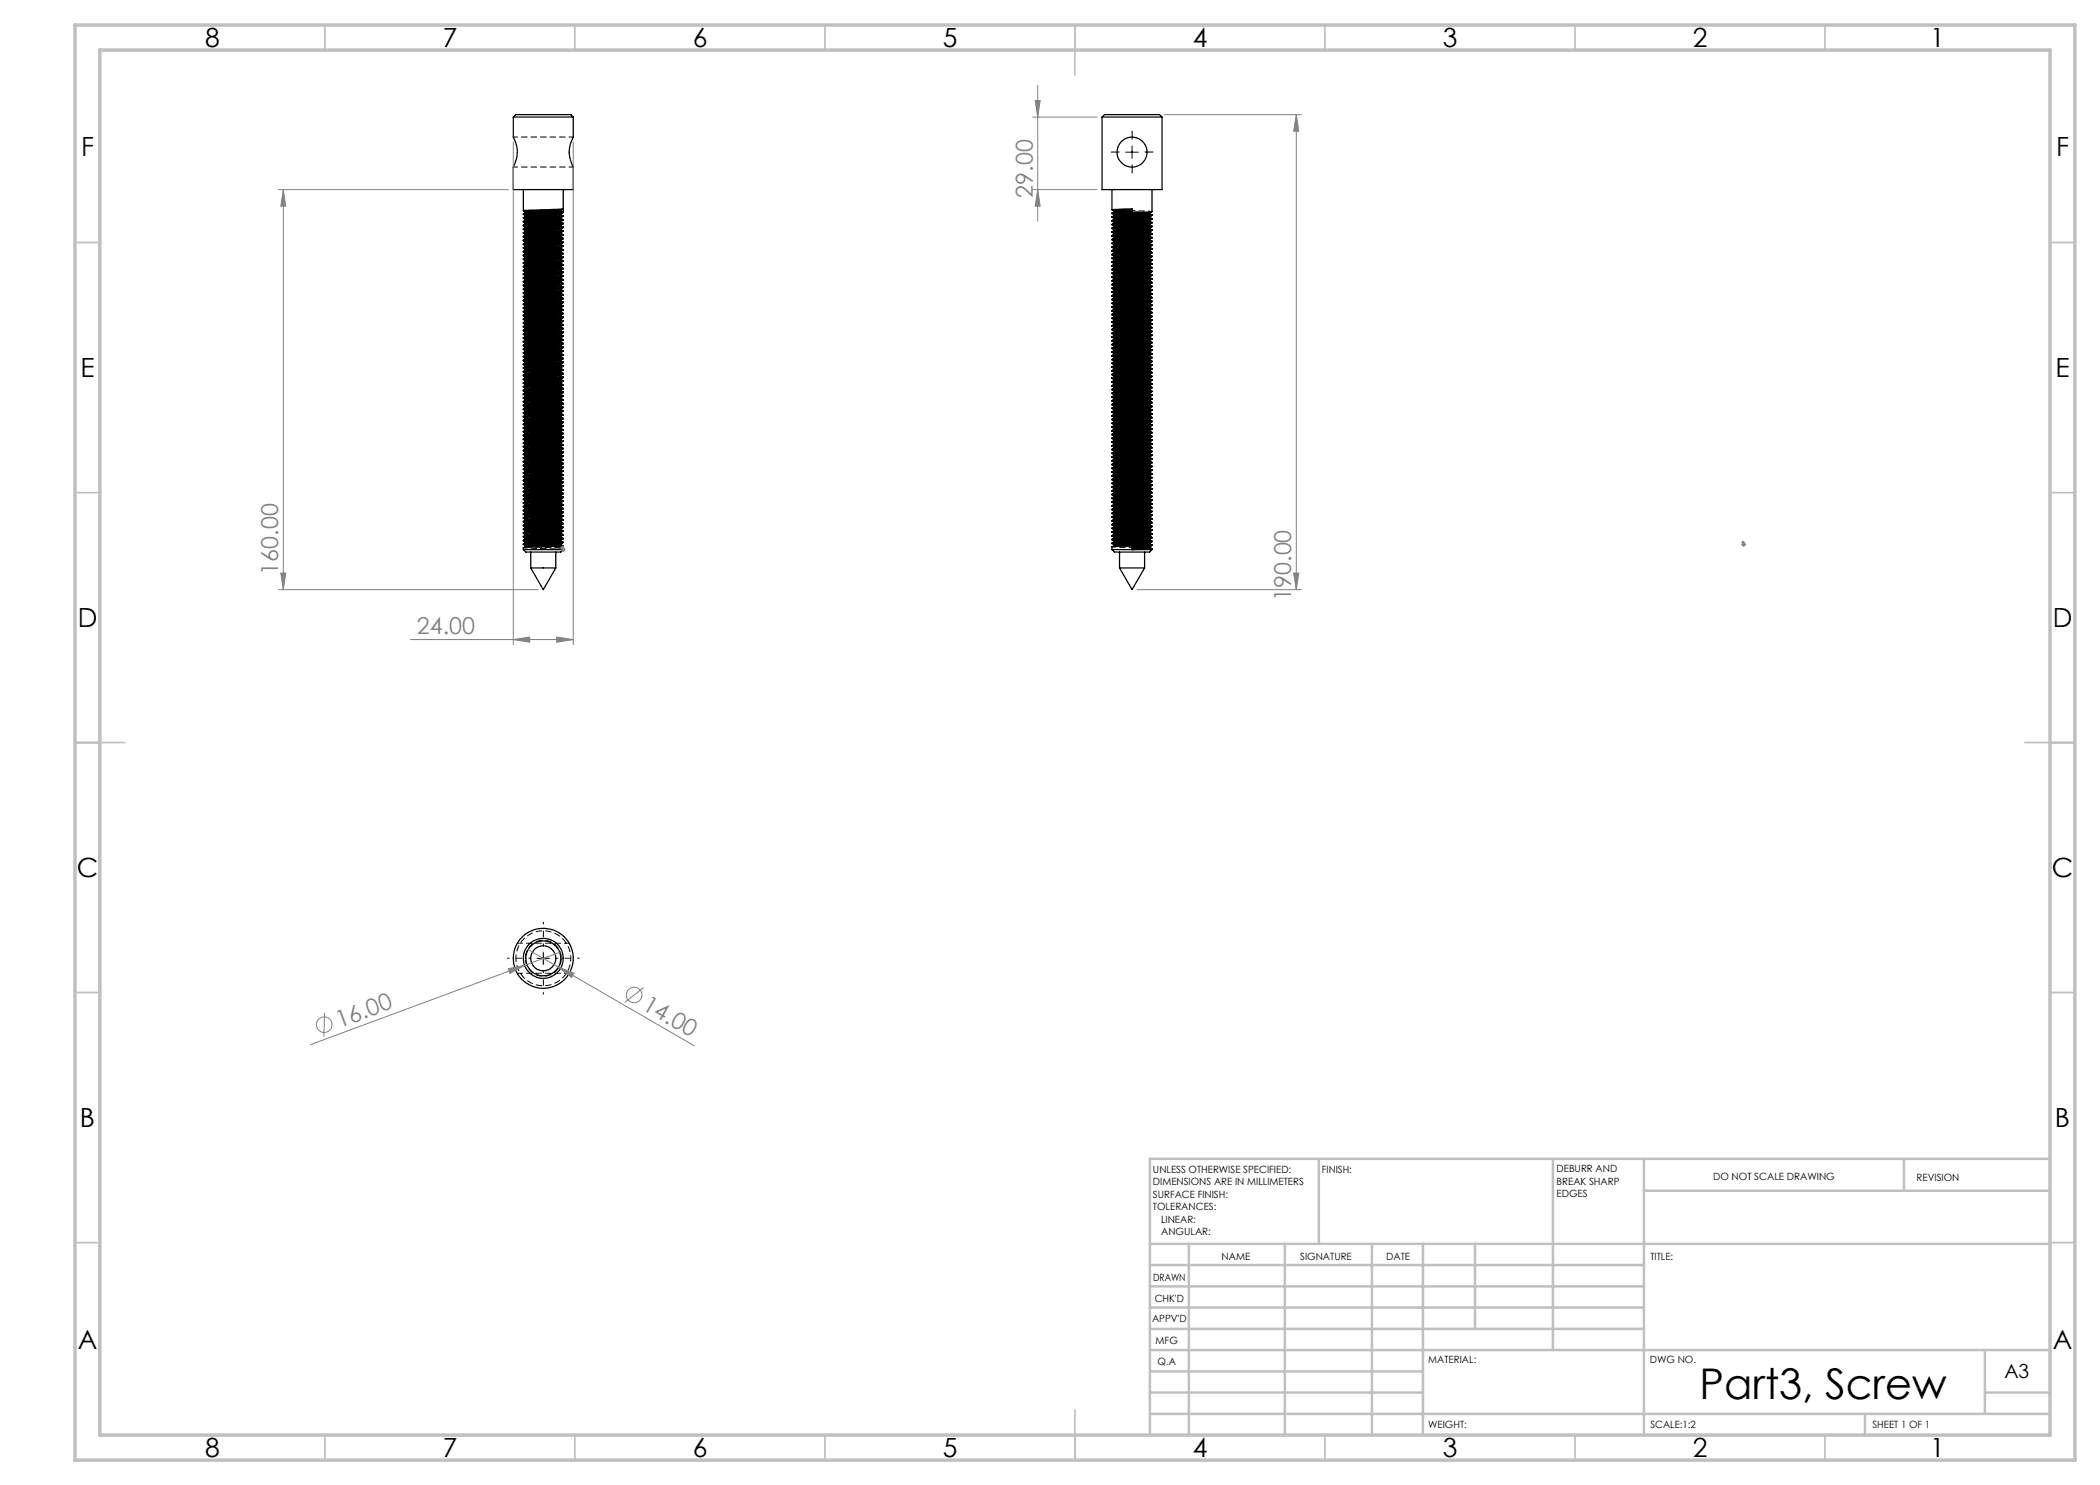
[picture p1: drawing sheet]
<svg xmlns="http://www.w3.org/2000/svg" width="420mm" height="297mm" viewBox="0 0 420 297" stroke-linecap="round" stroke-linejoin="round" font-family="sans-serif">
<defs><g id="words">
<text font-size="8.5" x="339.9" y="279.7">Part3, Screw</text>
<g font-size="5.3">
<text x="41" y="9.5">8</text>
<text x="88.5" y="9.5">7</text>
<text x="138.5" y="9.5">6</text>
<text x="188.5" y="9.5">5</text>
<text x="238.5" y="9.5">4</text>
<text x="288.5" y="9.5">3</text>
<text x="338.5" y="9.5">2</text>
<text x="386" y="9.5">1</text>
<text x="16.2" y="31.3">F</text>
<text x="411.2" y="31.3">F</text>
<text x="16.1" y="75.5">E</text>
<text x="411.1" y="75.5">E</text>
<text x="15.5" y="125.5">D</text>
<text x="410.5" y="125.5">D</text>
<text x="15.4" y="175.5">C</text>
<text x="410.4" y="175.5">C</text>
<text x="16" y="225.5">B</text>
<text x="411" y="225.5">B</text>
<text x="15.5" y="269.8">A</text>
<text x="410.5" y="269.8">A</text>
<text x="41" y="291.5">8</text>
<text x="88.5" y="291.5">7</text>
<text x="138.5" y="291.5">6</text>
<text x="188.5" y="291.5">5</text>
<text x="238.5" y="291.5">4</text>
<text x="288.5" y="291.5">3</text>
<text x="338.5" y="291.5">2</text>
<text x="386" y="291.5">1</text>
</g>
<g font-size="4.7" fill="#808080">
<text x="206.5" y="39.5" transform="rotate(-90 206.5 39.5)">29.00</text>
<text x="55.7" y="114.9" transform="rotate(-90 55.7 114.9)">160.00</text>
<text x="258.3" y="120.1" transform="rotate(-90 258.3 120.1)">190.00</text>
<text x="83.4" y="126.9">24.00</text>
<text x="128.2" y="201.8" transform="rotate(30 128.2 201.8)">14.00</text>
<text x="67.9" y="205.6" transform="rotate(-20 67.9 205.6)">16.00</text>
</g>
<text font-size="3.9" x="400.9" y="275.5">A3</text>
<g font-size="2">
<text x="230.6" y="234.6">UNLESS OTHERWISE SPECIFIED:</text>
<text x="230.6" y="237.1">DIMENSIONS ARE IN MILLIMETERS</text>
<text x="230.6" y="239.6">SURFACE FINISH:</text>
<text x="264.4" y="234.6">FINISH:</text>
<text x="311.3" y="234.5">DEBURR AND</text>
<text x="311.3" y="237">BREAK SHARP</text>
<text x="311.3" y="239.5">EDGES</text>
<text x="342.6" y="236">DO NOT SCALE DRAWING</text>
<text x="383.3" y="236.2">REVISION</text>
<text x="230.6" y="242.1">TOLERANCES:</text>
<text x="232.2" y="244.6">LINEAR:</text>
<text x="232.2" y="247.1">ANGULAR:</text>
<text x="244.3" y="252">NAME</text>
<text x="260" y="251.9">SIGNATURE</text>
<text x="277.2" y="251.9">DATE</text>
<text x="330.1" y="251.9">TITLE:</text>
<text x="230.6" y="256.1">DRAWN</text>
<text x="230.9" y="260.3">CHK'D</text>
<text x="230.4" y="264.4">APPV'D</text>
<text x="231.1" y="268.8">MFG</text>
<text x="231.5" y="273">Q.A</text>
<text x="285.6" y="272.5">MATERIAL:</text>
<text x="330" y="272.5">DWG NO.</text>
<text x="285.6" y="285.5">WEIGHT:</text>
<text x="330.1" y="285.6">SCALE:1:2</text>
<text x="374.5" y="285.6">SHEET 1 OF 1</text>
</g>
</g></defs>
<g fill="none" stroke="#000" stroke-width=".2" stroke-dasharray="1.3 .6" stroke-linecap="butt">
<path d="M113.9 30.6v-.3M112.2 42h.1M112.3 42l.4-.2M222.9 57.9h-.1M222.9 57.2h-.1M222.9 54.9h-.1M222.9 53.4h-.1M222.9 51.2h-.1M222.9 50.4h-.1M222.9 47.4h-.1M222.9 43.7h-.1M222.9 42.9h-.1"/>
<path d="M230 59.1v-.1M230 57.6v-.1M230 56.1v-.1M230 54.6v-.1M230 53.1v-.1M230 51.6v-.1M230 50.1v-.1M230 48.6v-.1M230 47.1v-.1M230 45.6v-.1M230 44.1v-.1M230 42.6v-.1"/>
<path d="M222.9 77.4h-.1M222.9 76.7h-.1M222.9 75.2h-.1M222.9 74.4h-.1M222.9 67.7h-.1M222.9 66.9h-.1M222.9 65.4h-.1M222.9 64.7h-.1M222.9 60.9h-.1M230 78.6v-.1M230 77.1v-.1M230 75.6v-.1"/>
<path d="M230 74.1v-.1M230 72.6v-.1M230 71.1v-.1M230 69.6v-.1M230 68.1v-.1M230 66.6v-.1M230 65.1v-.1M230 63.6v-.1M230 62.1v-.1M230 60.6v-.1M222.9 99.2h-.1M222.9 98.4h-.1"/>
<path d="M222.9 94.7h-.1M222.9 91.7h-.1M222.9 90.9h-.1M222.9 88.7h-.1M222.9 87.2h-.1M222.9 84.9h-.1M222.9 84.2h-.1M222.9 81.2h-.1M230 99.6v-.1M230 98.1v-.1M230 96.6v-.1M230 95.1v-.1"/>
<path d="M230 93.6v-.1M230 92.1v-.1M230 90.6v-.1M230 89.1v-.1M230 87.6v-.1M230 86.1v-.1M230 84.6v-.1M230 83.1v-.1M230 81.6v-.1M230 80.1v-.1M112.3 109.7l.4 .2M112.3 109.5v.2"/>
<path d="M112.6 109.9l-.4-.3M112.7 109.3l-.4 .2M222.9 108.9h-.1M222.9 108.2h-.1M222.9 101.4h-.1M222.9 100.7h-.1M230 108.6v-.1M230 107.1v-.1M230 105.6v-.1M230 104.1v-.1M230 102.6v-.1M230 101.1v-.1"/>
<path d="M112.3 191.7h.4"/>
</g>
<g fill="none" stroke="#000" stroke-width=".2" stroke-dasharray="1.3 .6" stroke-dashoffset=".4" stroke-linecap="butt">
<path d="M112.7 59.8l-8-.4M112.7 59l-8-.4M112.7 58.3l-8-.4M112.7 57.5l-8-.4M112.7 56.8l-8-.4M112.7 56l-8-.4M112.7 55.3l-8-.4M112.7 54.5l-8-.4M112.7 53.8l-8-.4M112.7 53l-8-.4M112.7 52.3l-8-.4M112.7 51.5l-8-.4"/>
<path d="M112.7 50.8l-8-.4M112.7 50l-8-.4M112.7 49.3l-8-.4M112.7 48.5l-8-.4M112.7 47.8l-8-.4M112.7 47l-8-.4M112.7 46.3l-8-.4M112.7 45.5l-8-.4M112.7 44.8l-8-.4M112.7 44l-8-.4M112.7 43.3l-8-.4M112.7 42.5l-8-.4"/>
<path d="M230.4 58.7l-8-.4M230.4 58l-8-.4M230.4 51.2l-8-.4M230.4 50.5l-8-.4M230.4 49l-8-.4M230.4 48.2l-8-.4M230.4 44.5l-8-.4M230.4 59.6l-8-.4M230.4 58.8l-8-.4M230.4 58.1l-8-.4M230.4 57.3l-8-.4M230.4 56.6l-8-.4"/>
<path d="M230.4 55.8l-8-.4M230.4 55.1l-8-.4M230.4 54.3l-8-.4M230.4 53.6l-8-.4M230.4 52.8l-8-.4M230.4 52.1l-8-.4M230.4 51.3l-8-.4M230.4 50.6l-8-.4M230.4 49.8l-8-.4M230.4 49.1l-8-.4M230.4 48.3l-8-.4M230.4 47.6l-8-.4"/>
<path d="M230.4 46.8l-8-.4M230.4 46.1l-8-.4M230.4 45.3l-8-.4M230.4 44.6l-8-.4M230.4 43.8l-8-.4M230.4 43.1l-8-.4M230.4 42.3l-8-.4M112.7 79.3l-8-.4M112.7 78.5l-8-.4M112.7 77.8l-8-.4M112.7 77l-8-.4M112.7 76.3l-8-.4"/>
<path d="M112.7 75.5l-8-.4M112.7 74.8l-8-.4M112.7 74l-8-.4M112.7 73.3l-8-.4M112.7 72.5l-8-.4M112.7 71.8l-8-.4M112.7 71l-8-.4M112.7 70.3l-8-.4M112.7 69.5l-8-.4M112.7 68.8l-8-.4M112.7 68l-8-.4M112.7 67.3l-8-.4"/>
<path d="M112.7 66.5l-8-.4M112.7 65.8l-8-.4M112.7 65l-8-.4M112.7 64.3l-8-.4M112.7 63.5l-8-.4M112.7 62.8l-8-.4M112.7 62l-8-.4M112.7 61.3l-8-.4M112.7 60.5l-8-.4M230.4 78.2l-8-.4M230.4 75.2l-8-.4M230.4 74.5l-8-.4"/>
<path d="M230.4 72.2l-8-.4M230.4 70.7l-8-.4M230.4 68.5l-8-.4M230.4 67.7l-8-.4M230.4 64.7l-8-.4M230.4 61l-8-.4M230.4 60.2l-8-.4M230.4 79.8l-8-.4M230.4 79.1l-8-.4M230.4 78.3l-8-.4M230.4 77.6l-8-.4M230.4 76.8l-8-.4"/>
<path d="M230.4 76.1l-8-.4M230.4 75.3l-8-.4M230.4 74.6l-8-.4M230.4 73.8l-8-.4M230.4 73.1l-8-.4M230.4 72.3l-8-.4M230.4 71.6l-8-.4M230.4 70.8l-8-.4M230.4 70.1l-8-.4M230.4 69.3l-8-.4M230.4 68.6l-8-.4M230.4 67.8l-8-.4"/>
<path d="M230.4 67.1l-8-.4M230.4 66.3l-8-.4M230.4 65.6l-8-.4M230.4 64.8l-8-.4M230.4 64.1l-8-.4M230.4 63.3l-8-.4M230.4 62.6l-8-.4M230.4 61.8l-8-.4M230.4 61.1l-8-.4M230.4 60.3l-8-.4M112.7 99.5l-8-.4M112.7 98.8l-8-.4"/>
<path d="M112.7 98l-8-.4M112.7 97.3l-8-.4M112.7 96.5l-8-.4M112.7 95.8l-8-.4M112.7 95l-8-.4M112.7 94.3l-8-.4M112.7 93.5l-8-.4M112.7 92.8l-8-.4M112.7 92l-8-.4M112.7 91.3l-8-.4M112.7 90.5l-8-.4M112.7 89.8l-8-.4"/>
<path d="M112.7 89l-8-.4M112.7 88.3l-8-.4M112.7 87.5l-8-.4M112.7 86.8l-8-.4M112.7 86l-8-.4M112.7 85.3l-8-.4M112.7 84.5l-8-.4M112.7 83.8l-8-.4M112.7 83l-8-.4M112.7 82.3l-8-.4M112.7 81.5l-8-.4M112.7 80.8l-8-.4"/>
<path d="M112.7 80l-8-.4M230.4 98.5l-8-.4M230.4 94.7l-8-.4M230.4 94l-8-.4M230.4 92.5l-8-.4M230.4 91.7l-8-.4M230.4 85l-8-.4M230.4 84.2l-8-.4M230.4 82.7l-8-.4M230.4 82l-8-.4M230.4 99.3l-8-.4M230.4 98.6l-8-.4"/>
<path d="M230.4 97.8l-8-.4M230.4 97.1l-8-.4M230.4 96.3l-8-.4M230.4 95.6l-8-.4M230.4 94.8l-8-.4M230.4 94.1l-8-.4M230.4 93.3l-8-.4M230.4 92.6l-8-.4M230.4 91.8l-8-.4M230.4 91.1l-8-.4M230.4 90.3l-8-.4M230.4 89.6l-8-.4"/>
<path d="M230.4 88.8l-8-.4M230.4 88.1l-8-.4M230.4 87.3l-8-.4M230.4 86.6l-8-.4M230.4 85.8l-8-.4M230.4 85.1l-8-.4M230.4 84.3l-8-.4M230.4 83.6l-8-.4M230.4 82.8l-8-.4M230.4 82.1l-8-.4M230.4 81.3l-8-.4M230.4 80.6l-8-.4"/>
<path d="M112.7 109.9l-8-.4M112.7 109.3l-8-.4M112.7 108.5l-8-.4M112.7 107.8l-8-.4M112.7 107l-8-.4M112.7 106.3l-8-.4M112.7 105.5l-8-.4M112.7 104.8l-8-.4M112.7 104l-8-.4M112.7 103.3l-8-.4M112.7 102.5l-8-.4M112.7 101.8l-8-.4"/>
<path d="M112.7 101l-8-.4M112.7 100.3l-8-.4M230.4 109l-8-.4M230.4 108.2l-8-.4M230.4 106l-8-.4M230.4 104.5l-8-.4M230.4 102.2l-8-.4M230.4 101.5l-8-.4M230.4 109.1l-8-.4M230.4 108.3l-8-.4M230.4 107.6l-8-.4M230.4 106.8l-8-.4"/>
<path d="M230.4 106.1l-8-.4M230.4 105.3l-8-.4M230.4 104.6l-8-.4M230.4 103.8l-8-.4M230.4 103.1l-8-.4M230.4 102.3l-8-.4M230.4 101.6l-8-.4M230.4 100.8l-8-.4M230.4 100.1l-8-.4"/>
</g>
<g fill="none" stroke="#000" stroke-width=".2" stroke-dasharray="1.3 .6" stroke-dashoffset=".5" stroke-linecap="butt">
<path d="M112.6 59.6l-7.9-.3M112.6 58.9l-7.9-.4M112.6 58.1l-7.9-.3M112.6 57.4l-7.9-.4M112.6 56.6l-7.9-.3M112.6 55.9l-7.9-.4M112.6 55.1l-7.9-.3M112.6 54.4l-7.9-.4M112.6 53.6l-7.9-.3M112.6 52.9l-7.9-.4M112.6 52.1l-7.9-.3M112.6 51.4l-7.9-.4"/>
<path d="M112.6 50.6l-7.9-.3M112.6 49.9l-7.9-.4M112.6 49.1l-7.9-.3M112.6 48.4l-7.9-.4M112.6 47.6l-7.9-.3M112.6 46.9l-7.9-.4M112.6 46.1l-7.9-.3M112.6 45.4l-7.9-.4M112.6 44.6l-7.9-.3M112.6 43.9l-7.9-.4M112.6 43.1l-7.9-.3M230.3 59.4l-7.9-.3"/>
<path d="M230.3 57.2l-7.9-.4M230.3 56.4l-7.9-.3M230.3 55.7l-7.9-.4M230.3 54.9l-7.9-.3M230.3 54.2l-7.9-.4M230.3 53.4l-7.9-.3M230.3 52.7l-7.9-.4M230.3 51.9l-7.9-.3M230.3 49.7l-7.9-.4M230.3 47.4l-7.9-.3M230.3 46.7l-7.9-.4M230.3 45.9l-7.9-.3"/>
<path d="M230.3 45.2l-7.9-.4M230.3 43.7l-7.9-.4M230.3 42.9l-7.9-.3M112.6 79.9l-7.9-.4M112.6 79.1l-7.9-.3M112.6 78.4l-7.9-.4M112.6 77.6l-7.9-.3M112.6 76.9l-7.9-.4M112.6 76.1l-7.9-.3M112.6 75.4l-7.9-.4M112.6 74.6l-7.9-.3M112.6 73.9l-7.9-.4"/>
<path d="M112.6 73.1l-7.9-.3M112.6 72.4l-7.9-.4M112.6 71.6l-7.9-.3M112.6 70.9l-7.9-.4M112.6 70.1l-7.9-.3M112.6 69.4l-7.9-.4M112.6 68.6l-7.9-.3M112.6 67.9l-7.9-.4M112.6 67.1l-7.9-.3M112.6 66.4l-7.9-.4M112.6 65.6l-7.9-.3M112.6 64.9l-7.9-.4"/>
<path d="M112.6 64.1l-7.9-.3M112.6 63.4l-7.9-.4M112.6 62.6l-7.9-.3M112.6 61.9l-7.9-.4M112.6 61.1l-7.9-.3M112.6 60.4l-7.9-.4M230.3 79.7l-7.9-.4M230.3 78.9l-7.9-.3M230.3 77.4l-7.9-.3M230.3 76.7l-7.9-.4M230.3 75.9l-7.9-.3M230.3 73.7l-7.9-.4"/>
<path d="M230.3 72.9l-7.9-.3M230.3 71.4l-7.9-.3M230.3 69.9l-7.9-.3M230.3 69.2l-7.9-.4M230.3 66.9l-7.9-.3M230.3 66.2l-7.9-.4M230.3 65.4l-7.9-.3M230.3 63.9l-7.9-.3M230.3 63.2l-7.9-.4M230.3 62.4l-7.9-.3M230.3 61.7l-7.9-.4M112.6 99.4l-7.9-.4"/>
<path d="M112.6 98.6l-7.9-.3M112.6 97.9l-7.9-.4M112.6 97.1l-7.9-.3M112.6 96.4l-7.9-.4M112.6 95.6l-7.9-.3M112.6 94.9l-7.9-.4M112.6 94.1l-7.9-.3M112.6 93.4l-7.9-.4M112.6 92.6l-7.9-.3M112.6 91.9l-7.9-.4M112.6 91.1l-7.9-.3M112.6 90.4l-7.9-.4"/>
<path d="M112.6 89.6l-7.9-.3M112.6 88.9l-7.9-.4M112.6 88.1l-7.9-.3M112.6 87.4l-7.9-.4M112.6 86.6l-7.9-.3M112.6 85.9l-7.9-.4M112.6 85.1l-7.9-.3M112.6 84.4l-7.9-.4M112.6 83.6l-7.9-.3M112.6 82.9l-7.9-.4M112.6 82.1l-7.9-.3M112.6 81.4l-7.9-.4"/>
<path d="M112.6 80.6l-7.9-.3M230.3 99.9l-7.9-.3M230.3 99.2l-7.9-.4M230.3 97.7l-7.9-.4M230.3 96.9l-7.9-.3M230.3 96.2l-7.9-.4M230.3 95.4l-7.9-.3M230.3 93.2l-7.9-.4M230.3 90.9l-7.9-.3M230.3 90.2l-7.9-.4M230.3 89.4l-7.9-.3M230.3 88.7l-7.9-.4"/>
<path d="M230.3 87.9l-7.9-.3M230.3 87.2l-7.9-.4M230.3 86.4l-7.9-.3M230.3 85.7l-7.9-.4M230.3 83.4l-7.9-.3M230.3 81.2l-7.9-.4M230.3 80.4l-7.9-.3M112.6 109.1l-7.9-.3M112.6 108.4l-7.9-.4M112.6 107.6l-7.9-.3M112.6 106.9l-7.9-.4M112.6 106.1l-7.9-.3"/>
<path d="M112.6 105.4l-7.9-.4M112.6 104.6l-7.9-.3M112.6 103.9l-7.9-.4M112.6 103.1l-7.9-.3M112.6 102.4l-7.9-.4M112.6 101.6l-7.9-.3M112.6 100.9l-7.9-.4M112.6 100.1l-7.9-.3M230.3 109.7l-7.9-.4M230.3 107.4l-7.9-.3M230.3 106.7l-7.9-.4M230.3 105.2l-7.9-.4"/>
<path d="M230.3 103.7l-7.9-.4M230.3 102.9l-7.9-.3M230.3 100.7l-7.9-.4M103.2 191.7a5.5 5.5 0 0 1 8-4.9 5.5 5.5 0 0 1 .6 9.4 5.5 5.5 0 0 1-8.6-3.9v-.6"/>
</g>
<g fill="none" stroke="#000" stroke-width=".2" stroke-dasharray="1.3 .6" stroke-dashoffset="-.1" stroke-linecap="butt">
<path d="M112.2 59.3l-7.1-.4M112.2 56.3l-7.1-.4M112.2 52.5l-7.1-.4M112.2 51.8l-7.1-.4M112.2 50.3l-7.1-.4M112.2 49.5l-7.1-.4M112.2 42.8l-7.1-.4M112.3 59.4l-7.2-.4M112.3 58.7l-7.2-.4M112.3 57.9l-7.2-.4M112.3 57.2l-7.2-.4M112.3 56.4l-7.2-.4"/>
<path d="M112.3 55.7l-7.2-.4M112.3 54.9l-7.2-.4M112.3 54.2l-7.2-.4M112.3 53.4l-7.2-.4M112.3 52.7l-7.2-.4M112.3 51.9l-7.2-.4M112.3 51.2l-7.2-.4M112.3 50.4l-7.2-.4M112.3 49.7l-7.2-.4M112.3 48.9l-7.2-.4M112.3 48.2l-7.2-.4M112.3 47.4l-7.2-.4"/>
<path d="M112.3 46.7l-7.2-.4M112.3 45.9l-7.2-.4M112.3 45.2l-7.2-.4M112.3 44.4l-7.2-.4M112.3 43.7l-7.2-.4M112.3 42.9l-7.2-.4M229.9 59.2l-7.1-.3M229.9 57l-7.1-.4M229.9 56.2l-7.1-.3M229.9 55.5l-7-.4M229.9 54.7l-7.1-.3M229.9 54l-7-.4"/>
<path d="M229.9 53.2l-7.1-.3M229.9 52.5l-7.1-.4M229.9 51.7l-7-.3M229.9 49.5l-7.1-.4M229.9 47.2l-7.1-.3M229.9 46.5l-7.1-.4M229.9 45.7l-7.1-.3M229.9 45l-7.1-.4M229.9 43.5l-7-.4M229.9 42.7l-7.1-.3M230 59.1l-7.2-.4M230 56.8l-7.2-.4"/>
<path d="M230 56.1l-7.2-.4M230 55.3l-7.1-.4M230 54.6l-7.2-.4M230 53.8l-7.1-.4M230 53.1l-7.2-.4M230 52.3l-7.2-.4M230 51.6l-7.1-.4M230 49.3l-7.2-.4M230 47.1l-7.2-.4M230 46.3l-7.2-.4M230 45.6l-7.2-.4M230 44.8l-7.2-.4"/>
<path d="M230 43.3l-7.1-.4M230 42.6l-7.2-.4M230 59.8l-7.2-.4M230 58.3l-7.1-.4M230 57.5l-7.1-.3M230 50.8l-7.1-.4M230 50l-7.2-.3M230 48.5l-7.2-.3M230 47.8l-7.1-.4M230 44l-7.1-.3M230 60l-7.2-.4M230 58.5l-7.1-.4"/>
<path d="M230 57.7l-7.1-.3M230 51l-7.1-.4M230 50.2l-7.2-.3M230 48.7l-7.2-.3M230 48l-7.1-.4M230 44.2l-7.1-.3M112.2 76.5l-7.1-.4M112.2 75.8l-7.1-.4M112.2 74.3l-7.1-.4M112.2 73.5l-7.1-.4M112.2 69.8l-7.1-.4M112.2 66.8l-7.1-.4"/>
<path d="M112.2 66l-7.1-.4M112.2 63.8l-7.1-.4M112.2 62.3l-7.1-.4M112.2 60l-7.1-.4M112.3 79.7l-7.2-.4M112.3 78.9l-7.2-.4M112.3 78.2l-7.2-.4M112.3 77.4l-7.2-.4M112.3 76.7l-7.2-.4M112.3 75.9l-7.2-.4M112.3 75.2l-7.2-.4M112.3 74.4l-7.2-.4"/>
<path d="M112.3 73.7l-7.2-.4M112.3 72.9l-7.2-.4M112.3 72.2l-7.2-.4M112.3 71.4l-7.2-.4M112.3 70.7l-7.2-.4M112.3 69.9l-7.2-.4M112.3 69.2l-7.2-.4M112.3 68.4l-7.2-.4M112.3 67.7l-7.2-.4M112.3 66.9l-7.2-.4M112.3 66.2l-7.2-.4M112.3 65.4l-7.2-.4"/>
<path d="M112.3 64.7l-7.2-.4M112.3 63.9l-7.2-.4M112.3 63.2l-7.2-.4M112.3 62.4l-7.2-.4M112.3 61.7l-7.2-.4M112.3 60.9l-7.2-.4M112.3 60.2l-7.2-.4M229.9 79.5l-7.1-.4M229.9 78.7l-7.1-.3M229.9 77.2l-7-.3M229.9 76.5l-7.1-.4M229.9 75.7l-7-.3"/>
<path d="M229.9 73.5l-7.1-.4M229.9 72.7l-7.1-.3M229.9 71.2l-7.1-.3M229.9 69.7l-7.1-.3M229.9 69l-7.1-.4M229.9 66.7l-7.1-.3M229.9 66l-7-.4M229.9 65.2l-7-.3M229.9 63.7l-7.1-.3M229.9 63l-7.1-.4M229.9 62.2l-7.1-.3M229.9 61.5l-7-.4"/>
<path d="M230 79.3l-7.2-.4M230 78.6l-7.2-.4M230 77.1l-7.1-.4M230 76.3l-7.2-.4M230 75.6l-7.1-.4M230 73.3l-7.2-.4M230 72.6l-7.2-.4M230 71.1l-7.2-.4M230 69.6l-7.2-.4M230 68.8l-7.2-.4M230 66.6l-7.2-.4M230 65.8l-7.1-.4"/>
<path d="M230 65.1l-7.1-.4M230 63.6l-7.2-.4M230 62.8l-7.2-.4M230 62.1l-7.2-.4M230 61.3l-7.1-.4M230 77.8l-7.1-.4M230 74.8l-7.1-.4M230 74l-7.2-.3M230 71.8l-7.2-.4M230 70.3l-7.2-.4M230 68l-7.1-.3M230 67.3l-7.1-.4"/>
<path d="M230 64.3l-7.2-.4M230 60.5l-7.2-.3M230 78l-7.1-.4M230 75l-7.1-.4M230 74.2l-7.2-.3M230 72l-7.2-.4M230 70.5l-7.2-.4M230 68.2l-7.1-.3M230 67.5l-7.1-.4M230 64.5l-7.2-.4M230 60.7l-7.2-.3M112.2 99.8l-7.1-.4"/>
<path d="M112.2 97.5l-7.1-.4M112.2 96l-7.1-.4M112.2 93.8l-7.1-.4M112.2 93l-7.1-.4M112.2 90l-7.1-.4M112.2 86.3l-7.1-.4M112.2 85.5l-7.1-.4M112.2 84l-7.1-.4M112.2 83.3l-7.1-.4M112.3 99.9l-7.2-.4M112.3 99.2l-7.2-.4M112.3 98.4l-7.2-.4"/>
<path d="M112.3 97.7l-7.2-.4M112.3 96.9l-7.2-.4M112.3 96.2l-7.2-.4M112.3 95.4l-7.2-.4M112.3 94.7l-7.2-.4M112.3 93.9l-7.2-.4M112.3 93.2l-7.2-.4M112.3 92.4l-7.2-.4M112.3 91.7l-7.2-.4M112.3 90.9l-7.2-.4M112.3 90.2l-7.2-.4M112.3 89.4l-7.2-.4"/>
<path d="M112.3 88.7l-7.2-.4M112.3 87.9l-7.2-.4M112.3 87.2l-7.2-.4M112.3 86.4l-7.2-.4M112.3 85.7l-7.2-.4M112.3 84.9l-7.2-.4M112.3 84.2l-7.2-.4M112.3 83.4l-7.2-.4M112.3 82.7l-7.2-.4M112.3 81.9l-7.2-.4M112.3 81.2l-7.2-.4M112.3 80.4l-7.2-.4"/>
<path d="M229.9 99.7l-7-.3M229.9 99l-7-.4M229.9 97.5l-7.1-.4M229.9 96.7l-7.1-.3M229.9 96l-7.1-.4M229.9 95.2l-7-.3M229.9 93l-7.1-.4M229.9 90.7l-7.1-.3M229.9 90l-7.1-.4M229.9 89.2l-7-.3M229.9 88.5l-7.1-.4M229.9 87.7l-7-.3"/>
<path d="M229.9 87l-7.1-.4M229.9 86.2l-7.1-.3M229.9 85.5l-7-.4M229.9 83.2l-7.1-.3M229.9 81l-7.1-.4M229.9 80.2l-7.1-.3M230 99.6l-7.1-.4M230 98.8l-7.1-.4M230 97.3l-7.2-.4M230 96.6l-7.2-.4M230 95.8l-7.2-.4M230 95.1l-7.1-.4"/>
<path d="M230 92.8l-7.2-.4M230 90.6l-7.2-.4M230 89.8l-7.2-.4M230 89.1l-7.1-.4M230 88.3l-7.2-.4M230 87.6l-7.1-.4M230 86.8l-7.2-.4M230 86.1l-7.2-.4M230 85.3l-7.1-.4M230 83.1l-7.2-.4M230 80.8l-7.2-.4M230 80.1l-7.2-.4"/>
<path d="M230 98l-7.2-.3M230 94.3l-7.2-.4M230 93.5l-7.2-.3M230 92l-7.1-.3M230 91.3l-7.1-.4M230 84.5l-7.1-.3M230 83.8l-7.2-.4M230 82.3l-7.2-.4M230 81.5l-7.1-.3M230 98.2l-7.2-.3M230 94.5l-7.2-.4M230 93.7l-7.2-.3"/>
<path d="M230 92.2l-7.1-.3M230 91.5l-7.1-.4M230 84.7l-7.1-.3M230 84l-7.2-.4M230 82.5l-7.2-.4M230 81.7l-7.1-.3M112.2 108l-7.1-.4M112.2 107.3l-7.1-.4M112.2 103.5l-7.1-.4M112.2 100.5l-7.1-.4M112.3 109.7l-7.2-.4M112.3 108.9l-7.2-.4"/>
<path d="M112.3 108.2l-7.2-.4M112.3 107.4l-7.2-.4M112.3 106.7l-7.2-.4M112.3 105.9l-7.2-.4M112.3 105.2l-7.2-.4M112.3 104.4l-7.2-.4M112.3 103.7l-7.2-.4M112.3 102.9l-7.2-.4M112.3 102.2l-7.2-.4M112.3 101.4l-7.2-.4M112.3 100.7l-7.2-.4M112.3 109.5l-7.2-.4"/>
<path d="M229.9 109.5l-7-.4M229.9 107.2l-7.1-.3M229.9 106.5l-7.1-.4M229.9 105l-7.1-.4M229.9 103.5l-7.1-.4M229.9 102.7l-7.1-.3M229.9 100.5l-7.1-.4M230 109.3l-7.1-.4M230 107.1l-7.2-.4M230 106.3l-7.2-.4M230 104.8l-7.2-.4M230 103.3l-7.2-.4"/>
<path d="M230 102.6l-7.2-.4M230 100.3l-7.2-.4M230 108.5l-7.1-.3M230 107.8l-7.2-.4M230 105.5l-7.2-.3M230 104l-7.2-.3M230 101.8l-7.1-.4M230 101l-7.1-.3M230 108.7l-7.1-.3M230 108l-7.2-.4M230 105.7l-7.2-.3M230 104.2l-7.2-.3"/>
<path d="M230 102l-7.1-.4M230 101.2l-7.1-.3"/>
</g>
<g fill="none" stroke="#000" stroke-width=".2" stroke-dasharray="1.3 .6" stroke-dashoffset="-.2" stroke-linecap="butt">
<path d="M112.2 58.5l-7.1-.4M112.2 57.8l-7.1-.4M112.2 57l-7.1-.4M112.2 55.5l-7.1-.4M112.2 54.8l-7.1-.4M112.2 54l-7.1-.4M112.2 53.3l-7.1-.4M112.2 51l-7.1-.4M112.2 48.8l-7.1-.4M112.2 48l-7.1-.4M112.2 47.3l-7.1-.4M112.2 46.5l-7.1-.4"/>
<path d="M112.2 45.8l-7.1-.4M112.2 45l-7.1-.4M112.2 44.3l-7.1-.4M112.2 43.5l-7.1-.4M112.2 79.5l-7.1-.4M112.2 78.8l-7.1-.4M112.2 78l-7.1-.4M112.2 77.3l-7.1-.4M112.2 75l-7.1-.4M112.2 72.8l-7.1-.4M112.2 72l-7.1-.4M112.2 71.3l-7.1-.4"/>
<path d="M112.2 70.5l-7.1-.4M112.2 69l-7.1-.4M112.2 68.3l-7.1-.4M112.2 67.5l-7.1-.4M112.2 65.3l-7.1-.4M112.2 64.5l-7.1-.4M112.2 63l-7.1-.4M112.2 61.5l-7.1-.4M112.2 60.8l-7.1-.4M112.2 99l-7.1-.4M112.2 98.3l-7.1-.4M112.2 96.8l-7.1-.4"/>
<path d="M112.2 95.3l-7.1-.4M112.2 94.5l-7.1-.4M112.2 92.3l-7.1-.4M112.2 91.5l-7.1-.4M112.2 90.8l-7.1-.4M112.2 89.3l-7.1-.4M112.2 88.5l-7.1-.4M112.2 87.8l-7.1-.4M112.2 87l-7.1-.4M112.2 84.8l-7.1-.4M112.2 82.5l-7.1-.4M112.2 81.8l-7.1-.4"/>
<path d="M112.2 81l-7.1-.4M112.2 80.3l-7.1-.4M112.2 108.8l-7.1-.4M112.2 106.5l-7.1-.4M112.2 105.8l-7.1-.4M112.2 105l-7.1-.4M112.2 104.3l-7.1-.4M112.2 102.8l-7.1-.4M112.2 102l-7.1-.4M112.2 101.3l-7.1-.4M112.3 191.7a3.6 3.6 0 0 1-5.2 3.2 3.6 3.6 0 0 1-.6-6.1 3.6 3.6 0 0 1 5.7 2.2l.1 .7"/>
</g>
<path d="M102.7 33.4h12M114.7 27.4h-12" fill="none" stroke="#000" stroke-width=".2" stroke-dasharray="1.3 .6" stroke-dashoffset=".3" stroke-linecap="butt"/>
<g fill="none" stroke="#000" stroke-width=".25">
<path d="M102.7 23.4h12M102.7 23.4v4a5.9 5.9 0 0 1 0 6v4.5h12v-4.5a5.9 5.9 0 0 1 0-6v-4M102.7 23.4l.5-.5h11l.5 .5M104.7 37.9v4.3M112.6 37.9v4.6l-7.9 .4M220.4 23.4h12M220.4 23.4v14.5h12v-14.5M220.4 23.4l.5-.5h11l.5 .5M222.4 37.9v4M230.4 37.9v4.4M104.7 59.4l.4 .2M104.7 58.7l.4 .2"/>
<path d="M104.7 57.9l.4 .2M104.7 57.1l.4 .3M104.7 56.4l.4 .2M104.7 55.7l.4 .2M104.7 54.9l.4 .2M104.7 54.1l.4 .3M104.7 53.4l.4 .2M104.7 52.6l.4 .3M104.7 51.9l.4 .2M104.7 51.1l.4 .3M104.7 50.4l.4 .2M104.7 49.6l.4 .3"/>
<path d="M104.7 48.9l.4 .2M104.7 48.2l.4 .2M104.7 47.4l.4 .2M104.7 46.6l.4 .3M104.7 45.9l.4 .2M104.7 45.2l.4 .2M104.7 44.4l.4 .2M104.7 43.6l.4 .3M104.7 42.9l.4 .2M104.7 42.2l.4 .2M104.7 42.8v.1M104.7 43.6h.1"/>
<path d="M104.7 44.3v.1M104.7 45v.2M104.7 45.8v.1M104.7 46.6h.1M104.7 47.3v.1M104.7 48v.2M104.7 48.8v.1M104.7 49.6h.1M104.7 50.3v.1M104.7 51v.1M104.7 51.8v.1M104.7 52.6h.1"/>
<path d="M104.7 53.3v.1M104.7 54v.1M104.7 54.8v.1M104.7 55.6h.1M104.7 56.3v.1M104.7 57v.1M104.7 57.8v.1M104.7 58.6h.1M104.7 59.3v.1M105.1 59.8l-.4 .2M105.1 58.9v.2l-.4 .2M105.1 58.1v.2l-.4 .3"/>
<path d="M105.1 57.4v.2l-.4 .2M105.1 56.8l-.4 .2M105.1 55.9v.2l-.4 .2M105.1 55.1v.2l-.4 .3M105.1 54.4v.2l-.4 .2M105.1 53.6v.2l-.4 .2M105.1 52.9v.2l-.4 .2M105.1 52.1v.2l-.4 .3M105.1 50.6v.2l-.4 .2M105.1 49.9v.2l-.4 .2M105.1 49.1v.2l-.4 .2M105.1 47.6v.2l-.4 .2"/>
<path d="M105.1 46.9v.2l-.4 .2M105.1 46.1v.2l-.4 .2M105.1 45.4v.2l-.4 .2M105.1 44.6v.2l-.4 .2M105.1 43.9v.2l-.4 .2M105.1 43.1v.2l-.4 .2M105.1 42.4v.2l-.4 .2M105.1 59.6v.2M105.1 56.6v.2M112.1 59.4l.5 .3-7.9 .3M112.1 58.7l.5 .2-7.9 .4M112.1 57.2l.5 .2-7.9 .4"/>
<path d="M112.1 56.4l.5 .3-7.9 .3M112.1 52.7l.5 .2-7.9 .4M112.1 49.7l.5 .2-7.9 .4M112.1 48.9l.5 .3-7.9 .4M112.1 46.7l.5 .2-7.9 .4M112.1 45.2l.5 .2-7.9 .4M112.1 42.9l.5 .3-7.9 .3M112.2 57.9l.4 .3-7.9 .4M112.2 55.7l.4 .2-7.9 .4M112.2 54.9l.4 .3-7.9 .4M112.2 54.2l.4 .2-7.9 .4M112.2 53.4l.4 .3-7.9 .3"/>
<path d="M112.2 51.9l.4 .3-7.9 .4M112.2 51.1l.4 .3-7.9 .4M112.2 50.4l.4 .3-7.9 .3M112.2 48.2l.4 .2-7.9 .4M112.2 47.4l.4 .3-7.9 .3M112.2 45.9l.4 .3-7.9 .3M112.2 44.4l.4 .3-7.9 .3M112.2 43.7l.4 .2-7.9 .4M112.3 59.3l-.1 .2-7.1 .3M112.3 58.5v.2l-.6 .1-6.6 .3M112.3 57.7v.2l-.3 .1-6.9 .3M112.3 57v.2l-.3 .1-6.9 .3"/>
<path d="M112.3 56.3l-.1 .2-7.1 .3M112.3 55.5v.2l-.6 .1-6.6 .3M112.3 54.7v.2l-.3 .1-6.9 .3M112.3 54l-.1 .2-7.1 .4M112.3 53.3l-.1 .2-7.1 .3M112.3 52.5v.2l-.6 .1-6.6 .3M112.3 51.7v.2l-.3 .1-6.9 .3M112.3 51l-.1 .2-7.1 .4M112.3 50.3l-.1 .2-7.1 .3M112.3 49.5v.2l-.6 .1-6.6 .3M112.3 48.8v.1l-.3 .1-6.9 .3M112.3 48l-.1 .2-7.1 .4"/>
<path d="M112.3 47.3v.1l-1.1 .2-6.1 .2M112.3 46.5v.2l-.6 .1-6.6 .3M112.3 45.8v.1l-.3 .1-6.9 .3M112.3 45l-.1 .2-7.1 .4M112.3 44.2v.2l-.6 .1-6.6 .3M112.3 43.5v.2l-.6 .1-6.6 .3M112.3 42.8v.1l-.3 .1-6.9 .3M112.3 42.2l.3 .2-7.9 .4M112.3 42.2l-7.2 .3M112.3 42v.2M112.6 50.8l-.5 .2-7 .4v.2l-.4 .2M112.6 47.8l-.9 .3-6.6 .3v.2l-.4 .2"/>
<path d="M112.6 59.8l-.5 .2-7 .4M112.6 59.1l-.9 .2-6.6 .3M112.6 58.3a6.5 6.5 0 0 1-3.2 .4l-4.3 .2M112.6 57.5a6.5 6.5 0 0 1-3.2 .4l-4.3 .2M112.6 56.8l-.5 .2-7 .4M112.6 56.1l-.9 .2-6.6 .3M112.6 55.3a6.5 6.5 0 0 1-3.2 .4l-4.3 .2M112.6 54.5l-.5 .3-7 .3M112.6 53.8l-.5 .2-7 .4M112.6 53.1l-.9 .2-6.6 .3M112.6 52.3a6.5 6.5 0 0 1-3.2 .4l-4.3 .2M112.6 51.5l-.5 .3-7 .3"/>
<path d="M112.6 50.1l-.9 .2-6.6 .3M112.6 49.3a6.5 6.5 0 0 1-3.2 .4l-4.3 .2M112.6 48.5l-.5 .3-7 .3M112.6 47.1l-.9 .2-6.6 .3M112.6 46.3a6.5 6.5 0 0 1-3.2 .4l-4.3 .2M112.6 45.5l-.5 .3-7 .3M112.6 44.8l-.9 .3-6.6 .3M112.6 44.1l-.9 .2-6.6 .3M112.6 43.3a6.5 6.5 0 0 1-3.2 .4l-4.3 .2M112.6 42.5l-.5 .3-7 .3M112.6 41.8l-.9 .3-6.6 .3M112.6 59.7l-.2 .1-7.7 .3"/>
<path d="M112.6 58.9v.2h-1.1l-6.8 .3M112.6 58.2v.1h-.6l-7.3 .4M112.6 57.4v.1l-.6 .1-7.3 .3M112.6 56.7l-.2 .1-7.7 .3M112.6 55.9v.2h-1.1l-6.8 .3M112.6 55.2v.1h-.6l-7.3 .4M112.6 54.4l-.2 .2-7.7 .3M112.6 53.7l-.2 .1-7.7 .3M112.6 52.9v.2h-1.1l-6.8 .3M112.6 52.2v.1h-.6l-7.3 .3M112.6 51.4l-.2 .2-7.7 .3M112.6 50.7l-1.7 .2-6.2 .2"/>
<path d="M112.6 49.9v.2h-1.1l-6.8 .3M112.6 49.2v.1l-.6 .1-7.3 .2M112.6 48.4l-.2 .2-7.7 .3M112.6 47.7v.1l-1.1 .1-6.8 .3M112.6 46.9v.2h-1.1l-6.8 .3M112.6 46.2v.1l-.6 .1-7.3 .2M112.6 45.4l-.2 .2-7.7 .3M112.6 44.7v.1l-1.1 .1-6.8 .3M112.6 43.9v.1l-1.1 .1-6.8 .3M112.6 43.2v.1l-.6 .1-7.3 .2M112.6 41.8l-7.9 .4M222.4 41.9l4-.1v.6l-4 .2 .4-.2v-.2z"/>
<path d="M222.4 42.6v.1M222.4 44.9h.1M222.4 45.6v.1M222.4 46.4v.1M222.4 47.1v.1M222.4 48.6v.1M222.4 49.4v.1M222.4 50.1v.1M222.4 52.3v.2M222.4 53.1v.1M222.4 54.6v.1M222.4 56.1v.1"/>
<path d="M222.4 56.9v.1M222.4 59.1v.1M222.4 59.9v.1M222.8 59.4v.2l-.4 .3 8-.4M222.8 58.7v.2l-.4 .2 8-.4M222.8 57.2v.2l-.4 .2M222.8 56.4v.2l-.4 .3 8-.4M222.8 55.7v.2l-.4 .2 8-.4M222.8 53.4v.2l-.4 .3M222.8 52.7v.2l-.4 .2 8-.4M222.8 51.9v.2l-.4 .2 8-.3M222.8 51.2v.2l-.4 .2"/>
<path d="M222.8 50.4v.2l-.4 .3M222.8 49.7v.2l-.4 .2 8-.4M222.8 48.2v.2l-.4 .2 8-.4M222.8 47.4v.2l-.4 .3M222.8 46.7v.2l-.4 .2 8-.4M222.8 45.2v.2l-.4 .2 8-.4M222.8 44.4v.2l-.4 .3 8-.4M222.8 43.7v.2l-.4 .2M222.8 43.1l-.4 .3M222.8 48.9v.2M222.8 45.9v.2M222.8 42.9v.2"/>
<path d="M226.4 42l-3.6 .2M226.4 42.2l-3.6 .2M230 57.6l-6.9 .3h-.3v.2l-.4 .2M230 54.6l-6.6 .3h-.6v.2l-.4 .2M230 59.8l-7.2 .4M230 58.3l-7.2 .4M230 56.8l-7.2 .4M230 55.3l-7.2 .4M230 53.8l-7.2 .4M230 52.3l-7.2 .4M230 51.6l-7.2 .3M230 50.8l-7.2 .4"/>
<path d="M230 50.1l-7.2 .3M230 49.3l-7.2 .4M230 48.6l-7.2 .3M230 47.8l-7.2 .4M230 47.1l-7.2 .3M230 46.3l-7.2 .4M230 45.6l-7.2 .3M230 44.8l-7.2 .4M230 44.1l-7.2 .3M230 43.3l-7.2 .4M230 42.6l-7.2 .3M230 59.3l.4 .2"/>
<path d="M230 58.5l.4 .2M230 57.7l.4 .3M230 57l.4 .3-7.3 .2-.6 .1-.1 .1M230 56.3l.4 .2M230 55.5l.4 .2M230 54.7l.4 .3M230 54l.4 .3-8 .3 .4-.2v-.2M230 53.3l.4 .2M230 52.5l.4 .2M230 51.7l.4 .3M230 51l.4 .2M230 50.2l.4 .3"/>
<path d="M230 49.5l.4 .2M230 48.8l.4 .2M230 48l.4 .2M230 47.2l.4 .3M230 46.5l.4 .2M230 45.8l.4 .2-8 .4 .4-.3M230 45l.4 .2M230 44.2l.4 .3M230 43.5l.4 .2M230 42.8l.4 .2-7.3 .3-.7 .1v.1M230 59.8v.2M230 59.1v.2"/>
<path d="M230 58.3v.2M230 57.6v.1M230 56.8v.2M230 56.1v.2M230 55.3v.2M230 54.6v.1M230 53.8v.2M230 53.1v.2M230 52.3v.2M230 51.6v.1M230 50.8v.2M230 50.1v.2"/>
<path d="M230 49.3v.2M230 48.6v.2M230 47.8v.2M230 47.1v.2M230 46.3v.2M230 45.6v.2M230 44.8v.2M230 44.1v.1M230 43.3v.2M230 42.6v.2M230 59.3l-7.2 .3M230 58.5l-7.2 .4"/>
<path d="M230 57.7l-7.2 .4M230 57l-7.2 .4M230 56.3l-7.2 .3M230 55.5l-7.2 .4M230 54.7l-7.2 .4M230 54l-7.2 .4M230 53.3l-7.2 .3M230 52.5l-7.2 .4M230 51.7l-7.2 .4M230 51l-7.2 .4M230 50.3l-7.2 .3M230 49.5l-7.2 .4"/>
<path d="M230 48.8l-7.2 .3M230 48l-7.2 .4M230 47.3l-7.2 .3M230 46.5l-7.2 .4M230 45.8l-7.2 .3M230 45l-7.2 .4M230 44.2l-7.2 .4M230 43.5l-7.2 .4M230 42.8l-7.2 .3M230.4 59.6l-.4 .2M230.4 58.8l-.7 .3-6.9 .3M230.4 58.1l-.4 .2"/>
<path d="M230.4 57.3l-.4 .3M230.4 56.6l-.4 .2M230.4 55.8l-.7 .3-6.9 .3M230.4 55.1l-.4 .2M230.4 54.3l-.4 .3M230.4 53.6l-.4 .2M230.4 52.8l-.7 .3-6.9 .3M230.4 52.1l-.4 .2M230.4 51.3l-.4 .3M230.4 50.6l-.4 .2M230.4 49.8l-.4 .3M230.4 49.1l-.4 .2"/>
<path d="M230.4 48.3l-.4 .3M230.4 47.6l-.4 .2M230.4 46.8l-.4 .3M230.4 46.1l-.4 .2M230.4 45.3l-.4 .3M230.4 44.6l-.4 .2M230.4 43.8l-.4 .3M230.4 43.1l-.4 .2M230.4 42.3l-.4 .3M230.4 59.6l-8 .4 .4 .2M230.4 58.8l-8 .4 .4 .2M230.4 58l-.3 .1-7.7 .4 .4 .2"/>
<path d="M230.4 57.3l-8 .4 .4 .3M230.4 56.6l-8 .4 .4 .2M230.4 55.8l-8 .4 .4 .2M230.4 55l-.3 .1-7.7 .4 .4 .2M230.4 54.3l-8 .4 .4 .3M230.4 53.6l-8 .4 .4 .2M230.4 52.8l-8 .4 .4 .2M230.4 52l-.3 .1-7.7 .4 .4 .2M230.4 51.3l-8 .4 .4 .3M230.4 50.6l-8 .4 .4 .2M230.4 49.8l-8 .4 .4 .2M230.4 49l-.3 .1-7.7 .4 .4 .2"/>
<path d="M230.4 48.3l-8 .4 .4 .2M230.4 47.6l-8 .3 .4 .3M230.4 46.8l-8 .4 .4 .2M230.4 46l-.3 .1-7.7 .4 .4 .2M230.4 45.3l-8 .4 .4 .2M230.4 44.6l-8 .3 .4 .3M230.4 43.8l-8 .4 .4 .2M230.4 43.1l-8 .4 .4 .2M230.4 42.3l-8 .4 .4 .2M230.4 49l-8 .4 .4-.3M230.4 58l-7.3 .3h-.7v.2M230.4 55l-7.3 .3h-.7v.2"/>
<path d="M230.4 53.5l-6.8 .3h-1.1l-.1 .2M230.4 51.2l-6.8 .3-1.1 .1-.1 .1M230.4 50.5l-7.7 .3-.3 .2M230.4 47.5l-7.7 .3-.3 .1M230.4 43.7l-7.7 .4-.3 .1M230.4 43v.1M230.4 43.7v.1M230.4 44.5v.1M230.4 45.2v.1M230.4 46.7v.1M230.4 47.5v.1M230.4 48.2v.1"/>
<path d="M230.4 49.7v.1M230.4 50.5v.1M230.4 51.2v.1M230.4 52.7v.1M230.4 53.5v.1M230.4 54.3h.1M230.4 55.7v.1M230.4 56.5v.1M230.4 57.3h.1M230.4 58.7v.1M230.4 59.5v.1M104.7 79.7l.4 .2"/>
<path d="M104.7 78.9l.4 .2M104.7 78.1l.4 .3M104.7 77.4l.4 .2M104.7 76.7l.4 .2M104.7 75.9l.4 .2M104.7 75.1l.4 .3M104.7 74.4l.4 .2M104.7 73.7l.4 .2M104.7 72.9l.4 .2M104.7 72.1l.4 .3M104.7 71.4l.4 .2M104.7 70.7l.4 .2"/>
<path d="M104.7 69.9l.4 .2M104.7 69.1l.4 .3M104.7 68.4l.4 .2M104.7 67.7l.4 .2M104.7 66.9l.4 .2M104.7 66.1l.4 .3M104.7 65.4l.4 .2M104.7 64.7l.4 .2M104.7 63.9l.4 .2M104.7 63.1l.4 .3M104.7 62.4l.4 .2M104.7 61.7l.4 .2"/>
<path d="M104.7 60.9l.4 .2M104.7 60.1l.4 .3M104.7 60v.1M104.7 60.8v.1M104.7 61.6h.1M104.7 62.3v.1M104.7 63v.1M104.7 63.8v.1M104.7 64.6h.1M104.7 65.3v.1M104.7 66v.1M104.7 66.8v.1"/>
<path d="M104.7 67.6v.1M104.7 68.3v.1M104.7 69v.1M104.7 69.8v.1M104.7 70.6v.1M104.7 71.3v.1M104.7 72v.1M104.7 72.8v.1M104.7 73.6v.1M104.7 74.3v.1M104.7 75v.1M104.7 75.8v.1"/>
<path d="M104.7 76.5v.2M104.7 77.3v.1M104.7 78.1h.1M104.7 78.8v.1M104.7 79.5v.2M105.1 79.1v.2l-.4 .2M105.1 78.4v.2l-.4 .2M105.1 77.6v.2l-.4 .2M105.1 77l-.4 .3M105.1 76.1v.2l-.4 .2M105.1 75.4v.2l-.4 .2M105.1 74.6v.2l-.4 .2"/>
<path d="M105.1 73.9v.1l-.4 .3M105.1 73.1v.2l-.4 .3M105.1 72.4v.2l-.4 .2M105.1 70.9v.1l-.4 .3M105.1 70.1v.2l-.4 .3M105.1 69.4v.2l-.4 .2M105.1 67.9v.1l-.4 .3M105.1 67.1v.2l-.4 .3M105.1 66.4v.2l-.4 .2M105.1 65.6v.2l-.4 .2M105.1 64.9v.1l-.4 .3M105.1 64.1v.2l-.4 .3"/>
<path d="M105.1 63.4v.2l-.4 .2M105.1 62.6v.2l-.4 .2M105.1 61.9v.2l-.4 .2M105.1 61.1v.2l-.4 .3M105.1 60.4v.2l-.4 .2M105.1 79.9v.2M105.1 76.9v.2M112.1 78.9l.5 .3-7.9 .3M112.1 76.7l.5 .2-7.9 .4M112.1 75.9l.5 .3-7.9 .3M112.1 72.9l.5 .3-7.9 .4M112.1 69.2l.5 .2-7.9 .4"/>
<path d="M112.1 68.4l.5 .3-7.9 .3M112.1 66.9l.5 .3-7.9 .4M112.1 66.2l.5 .2-7.9 .4M112.2 79.7l.4 .2-7.9 .4M112.2 78.2l.4 .2-7.9 .4M112.2 77.4l.4 .3-7.9 .3M112.2 75.2l.4 .2-7.9 .4M112.2 74.4l.4 .3-7.9 .3M112.2 73.7l.4 .2-7.9 .4M112.2 72.2l.4 .2-7.9 .4M112.2 71.4l.4 .3-7.9 .3M112.2 70.7l.4 .2-7.9 .4"/>
<path d="M112.2 69.9l.4 .3-7.9 .4M112.2 67.7l.4 .2-7.9 .4M112.2 65.4l.4 .3-7.9 .3M112.2 64.7l.4 .2-7.9 .4M112.2 63.9l.4 .3-7.9 .4M112.2 63.2l.4 .2-7.9 .4M112.2 62.4l.4 .3-7.9 .3M112.2 61.7l.4 .2-7.9 .4M112.2 60.9l.4 .3-7.9 .4M112.2 60.2l.4 .2-7.9 .4M112.3 79.5l-.1 .2-7.1 .3M112.3 78.7v.2l-.6 .1-6.6 .3"/>
<path d="M112.3 78v.2l-.6 .1-6.6 .3M112.3 77.3v.1l-.3 .1-6.9 .3M112.3 76.5l-.1 .2-7.1 .3M112.3 75.7v.2l-.6 .1-6.6 .3M112.3 75v.2h-.3l-6.9 .4M112.3 74.3v.1l-.3 .1-6.9 .3M112.3 73.5l-.1 .2-7.1 .3M112.3 72.7v.3h-.6l-6.6 .3M112.3 72v.2h-.3l-6.9 .4M112.3 71.3l-.1 .2-7.1 .3M112.3 70.5l-.1 .2-7.1 .3M112.3 69.7v.3h-.6l-6.6 .3"/>
<path d="M112.3 69v.2h-.3l-6.9 .4M112.3 68.3l-.1 .2-7.1 .3M112.3 67.5v.2l-1.1 .1-6.1 .2M112.3 66.7v.3h-.6l-6.6 .3M112.3 66v.2h-.3l-6.9 .4M112.3 65.3l-.1 .2-7.1 .3M112.3 64.5v.2l-1.1 .1-6.1 .2M112.3 63.7v.3h-.6l-6.6 .3M112.3 63v.2h-.3l-6.9 .4M112.3 62.3l-.1 .2-7.1 .3M112.3 61.5v.2l-.6 .1-6.6 .3M112.3 60.7v.3h-.6l-6.6 .3"/>
<path d="M112.3 60v.2l-.3 .1-6.9 .3M112.6 71l-.5 .3-7 .3v.2l-.4 .2M112.6 68l-.5 .3-7 .3v.2l-.4 .2M112.6 79.3l-.9 .3-6.6 .3M112.6 78.5a6.5 6.5 0 0 1-3.2 .4l-4.3 .2M112.6 77.8a6.5 6.5 0 0 1-3.2 .4l-4.3 .2M112.6 77l-.5 .3-7 .3M112.6 76.3l-.9 .3-6.6 .3M112.6 75.5a6.5 6.5 0 0 1-3.2 .4l-4.3 .2M112.6 74.8l-.5 .2-7 .4M112.6 74l-.5 .3-7 .3M112.6 73.3l-.9 .3-6.6 .3"/>
<path d="M112.6 72.5a6.5 6.5 0 0 1-3.2 .4l-4.3 .2M112.6 71.8l-.5 .2-7 .4M112.6 70.3l-.9 .3-6.6 .3M112.6 69.5a6.5 6.5 0 0 1-3.2 .4l-4.3 .2M112.6 68.8l-.5 .2-7 .4M112.6 67.3l-.9 .3-6.6 .3M112.6 66.5a6.5 6.5 0 0 1-3.2 .4l-4.3 .2M112.6 65.8l-.5 .2-7 .4M112.6 65l-.9 .3-6.6 .3M112.6 64.3l-.9 .3-6.6 .3M112.6 63.5a6.5 6.5 0 0 1-3.2 .4l-4.3 .2M112.6 62.8l-.5 .2-7 .4"/>
<path d="M112.6 62.1l-.9 .2-6.6 .3M112.6 61.3a7.5 7.5 0 0 1-3.2 .4l-4.3 .2M112.6 60.5a6.5 6.5 0 0 1-3.2 .4l-4.3 .2M112.6 79.9l-.2 .2-7.7 .3M112.6 79.2v.1l-1.1 .1-6.8 .3M112.6 78.4v.1l-1.1 .1-6.8 .3M112.6 77.7v.1l-.6 .1-7.3 .2M112.6 76.9l-.2 .2-7.7 .3M112.6 76.2v.1l-1.1 .1-6.8 .3M112.6 75.4v.1l-.6 .1-7.3 .3M112.6 74.7v.1l-.6 .1-7.3 .2M112.6 73.9l-.2 .2-7.7 .3"/>
<path d="M112.6 73.2v.1l-1.1 .1-6.8 .3M112.6 72.4v.1l-.6 .1-7.3 .3M112.6 71.7l-.2 .1-7.7 .3M112.6 70.9l-.2 .2-7.7 .3M112.6 70.2v.1l-1.1 .1-6.8 .3M112.6 69.4v.1l-.6 .1-7.3 .3M112.6 68.7l-.2 .1-7.7 .3M112.6 67.9l-1.7 .3-6.2 .2M112.6 67.2v.1l-1.1 .1-6.8 .3M112.6 66.4v.1l-.6 .1-7.3 .3M112.6 65.7l-.2 .1-7.7 .3M112.6 64.9v.1l-1.1 .1-6.8 .3"/>
<path d="M112.6 64.2v.1l-1.1 .1-6.8 .3M112.6 63.4v.1l-.6 .1-7.3 .3M112.6 62.7l-.2 .1-7.7 .3M112.6 61.9v.2h-1.1l-6.8 .3M112.6 61.2v.1l-1.1 .1-6.8 .3M112.6 60.4v.1l-.6 .1-7.3 .3M222.4 60.6v.1M222.4 62.1v.1M222.4 62.9v.1M222.4 63.6v.1M222.4 64.4h.1M222.4 66.6v.1"/>
<path d="M222.4 68.9v.1M222.4 69.6v.1M222.4 70.4h.1M222.4 71.1v.1M222.4 71.9v.1M222.4 72.6v.1M222.4 73.4h.1M222.4 74.1v.1M222.4 76.4h.1M222.4 78.6v.1M222.4 79.4h.1M222.8 79.7v.2l-.4 .2 8-.4"/>
<path d="M222.8 78.9v.2l-.4 .3 8-.4M222.8 78.2v.2l-.4 .2 8-.4M222.8 77.4v.2l-.4 .3M222.8 76.7v.2l-.4 .2M222.8 75.9v.2l-.4 .2 8-.3M222.8 74.4v.2l-.4 .3M222.8 73.7v.2l-.4 .2 8-.4M222.8 73v.1l-.4 .2 8-.3M222.8 71.4v.2l-.4 .3 8-.4M222.8 70.7v.2l-.4 .2 8-.4M222.8 70v.1l-.4 .2 8-.3M222.8 68.4v.2l-.4 .3 8-.4"/>
<path d="M222.8 67.7v.2l-.4 .2M222.8 67v.1l-.4 .2M222.8 65.4v.2l-.4 .3M222.8 64.7v.2l-.4 .2M222.8 64v.1l-.4 .2 8-.3M222.8 62.4v.2l-.4 .3 8-.4M222.8 61.7v.2l-.4 .2 8-.4M222.8 61v.1l-.4 .2M222.8 69.2v.2M222.8 66.2v.2M222.8 63.2v.2M230 74.8l-6.6 .3-.6 .1v.2l-.4 .2"/>
<path d="M230 71.8l-6.6 .3-.6 .1v.2l-.4 .2 8-.4M230 79.3l-7.2 .4M230 78.6l-7.2 .3M230 77.8l-7.2 .4M230 77.1l-7.2 .3M230 75.6l-7.2 .3M230 74.1l-7.2 .3M230 72.6l-7.2 .4M230 71.1l-7.2 .3M230 70.3l-7.2 .4M230 69.6l-7.2 .4M230 68.8l-7.2 .4"/>
<path d="M230 68.1l-7.2 .3M230 67.3l-7.2 .4M230 66.6l-7.2 .4M230 65.8l-7.2 .4M230 65.1l-7.2 .3M230 64.3l-7.2 .4M230 63.6l-7.2 .4M230 62.8l-7.2 .4M230 62.1l-7.2 .3M230 61.3l-7.2 .4M230 60.6l-7.2 .4M230 79.5l.4 .2"/>
<path d="M230 78.7l.4 .3M230 78l.4 .2M230 77.3l.4 .2-7.3 .3h-.6l-.1 .2M230 76.5l.4 .2M230 75.7l.4 .3M230 75l.4 .2M230 74.3l.4 .2-7.3 .3h-.6l-.1 .2M230 73.5l.4 .2M230 72.7l.4 .3M230 72l.4 .2M230 71.3l.4 .2M230 70.5l.4 .2"/>
<path d="M230 69.7l.4 .3M230 69l.4 .2M230 68.3l.4 .2M230 67.5l.4 .2M230 66.7l.4 .3M230 66l.4 .2-8 .4 .4-.2M230 65.3l.4 .2M230 64.5l.4 .2M230 63.7l.4 .3M230 63l.4 .2-8 .4 .4-.2M230 62.3l.4 .2M230 61.5l.4 .2"/>
<path d="M230 60.7l.4 .3M230 60l.4 .3-8 .3 .4-.2v-.2M230 79.3v.2M230 78.6v.1M230 77.8v.2M230 77.1v.2M230 76.3v.2M230 75.6v.1M230 74.8v.2M230 74.1v.2M230 73.3v.2M230 72.6v.1"/>
<path d="M230 71.8v.2M230 71.1v.2M230 70.3v.2M230 69.6v.1M230 68.8v.2M230 68.1v.2M230 67.3v.2M230 66.6v.1M230 65.8v.2M230 65.1v.2M230 64.3v.2M230 63.6v.1"/>
<path d="M230 62.8v.2M230 62.1v.2M230 61.3v.2M230 60.6v.1M230 79.5l-7.2 .4M230 78.7l-7.2 .4M230 78l-7.2 .4M230 77.3l-7.2 .3M230 76.5l-7.2 .4M230 75.7l-7.2 .4M230 75l-7.2 .4M230 74.3l-7.2 .3"/>
<path d="M230 73.5l-7.2 .4M230 72.7l-7.2 .4M230 72l-7.2 .4M230 71.3l-7.2 .3M230 70.5l-7.2 .4M230 69.7l-7.2 .4M230 69l-7.2 .4M230 68.3l-7.2 .3M230 67.5l-7.2 .4M230 66.7l-7.2 .4M230 66l-7.2 .4M230 65.3l-7.2 .3"/>
<path d="M230 64.5l-7.2 .4M230 63.7l-7.2 .4M230 63l-7.2 .4M230 62.3l-7.2 .3M230 61.5l-7.2 .4M230 60.7l-7.2 .4M230 60l-7.2 .4M230.4 79.8l-.4 .3M230.4 79.1l-.4 .2M230.4 78.3l-.4 .3M230.4 77.6l-.4 .2M230.4 76.8l-.4 .3"/>
<path d="M230.4 76.1l-.7 .3-6.9 .3M230.4 75.3l-.4 .3M230.4 74.6l-.4 .2M230.4 73.8l-.4 .3M230.4 73.1l-.7 .3-6.9 .3M230.4 72.4l-.4 .2M230.4 71.6l-.4 .2M230.4 70.8l-.4 .3M230.4 70.1l-.4 .2M230.4 69.4l-.4 .2M230.4 68.6l-.4 .2M230.4 67.8l-.4 .3"/>
<path d="M230.4 67.1l-.4 .2M230.4 66.4l-.4 .2M230.4 65.6l-.4 .2M230.4 64.8l-.4 .3M230.4 64.1l-.4 .2M230.4 63.3l-.4 .3M230.4 62.6l-.4 .2M230.4 61.8l-.4 .3M230.4 61.1l-.4 .2M230.4 60.3l-.4 .3M230.4 79.8l-8 .4 .4 .2M230.4 79.1l-8 .3 .4 .3"/>
<path d="M230.4 78.2l-.3 .2-7.7 .3 .4 .2M230.4 77.6l-8 .4 .4 .2M230.4 76.8l-8 .4 .4 .2M230.4 76.1l-8 .3 .4 .3M230.4 75.2l-.3 .2-7.7 .3 .4 .2M230.4 74.6l-8 .4 .4 .2M230.4 73.8l-8 .4 .4 .2M230.4 73.1l-8 .3 .4 .3M230.4 72.2l-.3 .2-7.7 .3 .4 .3M230.4 71.6l-8 .4 .4 .2M230.4 70.8l-8 .4 .4 .2M230.4 70.1l-8 .3 .4 .3"/>
<path d="M230.4 69.2l-.3 .2-7.7 .3 .4 .3M230.4 68.6l-8 .4 .4 .2M230.4 67.8l-8 .4 .4 .2M230.4 67.1l-8 .3 .4 .3M230.4 66.2l-.3 .2-7.7 .3 .4 .3M230.4 65.6l-8 .4 .4 .2M230.4 64.8l-8 .4 .4 .2M230.4 64.1l-8 .3 .4 .3M230.4 63.3l-8 .4 .4 .3M230.4 62.6l-8 .4 .4 .2M230.4 61.8l-8 .4 .4 .2M230.4 61.1l-8 .4 .4 .2"/>
<path d="M230.4 60.3l-8 .4 .4 .3M230.4 69.2l-8 .4 .4-.2M230.4 76.7l-6.8 .3-1.1 .1-.1 .1M230.4 75.2l-7.3 .3-.7 .1v.1M230.4 67.7l-7.7 .3-.3 .2M230.4 67l-7.7 .3-.3 .1M230.4 65.5l-6.8 .3h-1.1l-.1 .2M230.4 64.7l-7.7 .3-.3 .2M230.4 61l-7.7 .3-.3 .2M230.4 60.3h.1M230.4 61v.1M230.4 61.7v.1"/>
<path d="M230.4 62.5v.1M230.4 63.2v.1M230.4 64v.1M230.4 64.7v.1M230.4 65.5v.1M230.4 67v.1M230.4 67.7v.1M230.4 68.5v.1M230.4 70v.1M230.4 70.7v.1M230.4 71.5v.1M230.4 73v.1"/>
<path d="M230.4 73.7v.1M230.4 74.5v.1M230.4 76v.1M230.4 76.7v.1M230.4 77.5v.1M230.4 79v.1M230.4 79.7v.1M104.7 99.9l.4 .2M104.7 99.2l.4 .2M104.7 98.4l.4 .2M104.7 97.6l.4 .3M104.7 96.9l.4 .2"/>
<path d="M104.7 96.2l.4 .2M104.7 95.4l.4 .2M104.7 94.6l.4 .3M104.7 93.9l.4 .2M104.7 93.2l.4 .2M104.7 92.4l.4 .2M104.7 91.6l.4 .3M104.7 90.9l.4 .2M104.7 90.1l.4 .3M104.7 89.4l.4 .2M104.7 88.6l.4 .3M104.7 87.9l.4 .2"/>
<path d="M104.7 87.1l.4 .3M104.7 86.4l.4 .2M104.7 85.7l.4 .2M104.7 84.9l.4 .2M104.7 84.1l.4 .3M104.7 83.4l.4 .2M104.7 82.7l.4 .2M104.7 81.9l.4 .2M104.7 81.1l.4 .3M104.7 80.4l.4 .2M104.7 80.3v.1M104.7 81.1h.1"/>
<path d="M104.7 81.8v.1M104.7 82.5v.2M104.7 83.3v.1M104.7 84.1h.1M104.7 84.8v.1M104.7 85.5v.2M104.7 86.3v.1M104.7 87.1h.1M104.7 87.8v.1M104.7 88.5v.1M104.7 89.3v.1M104.7 90.1h.1"/>
<path d="M104.7 90.8v.1M104.7 91.5v.1M104.7 92.3v.1M104.7 93.1h.1M104.7 93.8v.1M104.7 94.5v.1M104.7 95.3v.1M104.7 96.1h.1M104.7 96.8v.1M104.7 97.5v.1M104.7 98.3v.1M104.7 99.1h.1"/>
<path d="M104.7 99.8v.1M105.1 99.4v.2l-.4 .2M105.1 98.6v.2l-.4 .3M105.1 97.9v.2l-.4 .2M105.1 97.3l-.4 .2M105.1 96.4v.2l-.4 .2M105.1 95.6v.2l-.4 .3M105.1 94.9v.2l-.4 .2M105.1 94.3l-.4 .2M105.1 93.4v.2l-.4 .2M105.1 92.6v.2l-.4 .3M105.1 91.1v.2l-.4 .2"/>
<path d="M105.1 90.4v.2l-.4 .2M105.1 89.6v.2l-.4 .3M105.1 88.1v.2l-.4 .2M105.1 87.4v.2l-.4 .2M105.1 86.6v.2l-.4 .2M105.1 85.9v.2l-.4 .2M105.1 85.1v.2l-.4 .2M105.1 84.4v.2l-.4 .2M105.1 83.6v.2l-.4 .2M105.1 82.9v.2l-.4 .2M105.1 82.1v.2l-.4 .2M105.1 81.4v.2l-.4 .2"/>
<path d="M105.1 80.6v.2l-.4 .2M105.1 80l-.4 .3M105.1 97.1v.2M105.1 94.1v.2M112.1 99.9l.5 .3-7.9 .3M112.1 93.2l.5 .2-7.9 .4M112.1 92.4l.5 .3-7.9 .4M112.1 90.9l.5 .3-7.9 .3M112.1 90.2l.5 .2-7.9 .4M112.1 86.4l.5 .3-7.9 .3M112.1 83.4l.5 .3-7.9 .4M112.1 82.7l.5 .2-7.9 .4"/>
<path d="M112.1 80.4l.5 .3-7.9 .3M112.2 99.2l.4 .2-7.9 .4M112.2 98.4l.4 .3-7.9 .4M112.2 97.7l.4 .2-7.9 .4M112.2 96.9l.4 .3-7.9 .3M112.2 96.2l.4 .2-7.9 .4M112.2 95.4l.4 .3-7.9 .4M112.2 94.7l.4 .2-7.9 .4M112.2 93.9l.4 .3-7.9 .3M112.2 91.7l.4 .2-7.9 .4M112.2 89.4l.4 .3-7.9 .4M112.2 88.6l.4 .3-7.9 .4"/>
<path d="M112.2 87.9l.4 .3-7.9 .3M112.2 87.2l.4 .2-7.9 .4M112.2 85.7l.4 .2-7.9 .4M112.2 84.9l.4 .3-7.9 .3M112.2 84.2l.4 .2-7.9 .4M112.2 81.9l.4 .3-7.9 .3M112.2 81.2l.4 .2-7.9 .4M112.3 99.8l-.1 .2-7.1 .3M112.3 99v.2l-.6 .1-6.6 .3M112.3 98.2v.3h-.6l-6.6 .3M112.3 97.5v.2l-.3 .1-6.9 .3M112.3 96.8l-.1 .2-7.1 .3"/>
<path d="M112.3 96v.2l-.6 .1-6.6 .3M112.3 95.2v.2l-.3 .1-6.9 .3M112.3 94.5v.2l-.3 .1-6.9 .3M112.3 93.8l-.1 .2-7.1 .3M112.3 93v.2l-.6 .1-6.6 .3M112.3 92.2v.2l-.3 .1-6.9 .3M112.3 91.5l-.1 .2-7.1 .4M112.3 90.8l-.1 .2-7.1 .3M112.3 90v.2l-.6 .1-6.6 .3M112.3 89.2v.2l-.3 .1-6.9 .3M112.3 88.5l-.1 .2-7.1 .4M112.3 87.8v.1l-1.1 .1-6.1 .3"/>
<path d="M112.3 87v.2l-.6 .1-6.6 .3M112.3 86.3v.1l-.3 .1-6.9 .3M112.3 85.5l-.1 .2-7.1 .4M112.3 84.8v.1l-1.1 .2-6.1 .2M112.3 84v.2l-.6 .1-6.6 .3M112.3 83.3v.1l-.3 .1-6.9 .3M112.3 82.5l-.1 .2-7.1 .4M112.3 81.7v.2l-.6 .1-6.6 .3M112.3 81v.2l-.6 .1-6.6 .3M112.3 80.3v.1l-.3 .1-6.9 .3M112.6 91.3l-.5 .2-.9 .1-5.9 .2-.2 .1v.2l-.4 .2M112.6 88.3l-.5 .2-.9 .1-5.9 .2-.2 .1v.2l-.4 .2"/>
<path d="M112.6 99.6l-.9 .2-6.6 .3M112.6 98.8a7.5 7.5 0 0 1-3.2 .4l-4.3 .2M112.6 98a6.5 6.5 0 0 1-3.2 .4l-4.3 .2M112.6 97.3l-.5 .2-7 .4M112.6 96.6l-.9 .2-6.6 .3M112.6 95.8a6.5 6.5 0 0 1-3.2 .4l-4.3 .2M112.6 95a6.5 6.5 0 0 1-3.2 .4l-4.3 .2M112.6 94.3l-.5 .2-7 .4M112.6 93.6l-.9 .2-6.6 .3M112.6 92.8a6.5 6.5 0 0 1-3.2 .4l-4.3 .2M112.6 92l-.5 .3-7 .3M112.6 90.6l-.9 .2-6.6 .3"/>
<path d="M112.6 89.8a6.5 6.5 0 0 1-3.2 .4l-4.3 .2M112.6 89l-.5 .3-7 .3M112.6 87.6l-.9 .2-6.6 .3M112.6 86.8a6.5 6.5 0 0 1-3.2 .4l-4.3 .2M112.6 86l-.5 .3-7 .3M112.6 85.3l-.9 .3-6.6 .3M112.6 84.6l-.9 .2-6.6 .3M112.6 83.8a6.5 6.5 0 0 1-3.2 .4l-4.3 .2M112.6 83l-.5 .3-7 .3M112.6 82.3l-.9 .3-6.6 .3M112.6 81.6a7.5 7.5 0 0 1-3.2 .3l-4.3 .2M112.6 80.8a6.5 6.5 0 0 1-3.2 .4l-4.3 .2"/>
<path d="M112.6 80l-.5 .3-7 .3M112.6 99.4v.2h-1.1l-6.8 .3M112.6 98.7v.1l-1.1 .1-6.8 .3M112.6 97.9v.1l-.6 .1-7.3 .3M112.6 97.2l-.2 .1-7.7 .3M112.6 96.4v.2h-1.1l-6.8 .3M112.6 95.7v.1h-.6l-7.3 .4M112.6 94.9v.1l-.6 .1-7.3 .3M112.6 94.2l-.2 .1-7.7 .3M112.6 93.4v.2h-1.1l-6.8 .3M112.6 92.7v.1h-.6l-7.3 .4M112.6 91.9l-.2 .2-7.7 .3"/>
<path d="M112.6 91.2l-.2 .1-7.7 .3M112.6 90.4v.2h-1.1l-6.8 .3M112.6 89.7v.1h-.6l-7.3 .3M112.6 88.9l-.2 .2-7.7 .3M112.6 88.2l-1.7 .2-6.2 .2M112.6 87.4v.2h-1.1l-6.8 .3M112.6 86.7v.1l-.6 .1-7.3 .2M112.6 85.9l-.2 .2-7.7 .3M112.6 85.2v.1l-1.1 .1-6.8 .3M112.6 84.4v.2h-1.1l-6.8 .3M112.6 83.7v.1l-.6 .1-7.3 .2M112.6 82.9l-.2 .2-7.7 .3"/>
<path d="M112.6 82.2v.1l-1.1 .1-6.8 .3M112.6 81.4v.1l-1.1 .1-6.8 .3M112.6 80.7v.1l-.6 .1-7.3 .2M222.4 80.1v.1M222.4 80.9v.1M222.4 82.4h.1M222.4 83.1v.1M222.4 83.9v.1M222.4 86.1v.1M222.4 86.9v.1M222.4 88.4h.1M222.4 89.8v.2"/>
<path d="M222.4 90.6v.1M222.4 92.8v.2M222.4 93.6v.1M222.4 94.4v.1M222.4 95.8v.2M222.4 96.6v.1M222.4 97.4v.1M222.4 98.1v.1M222.8 99.9v.2l-.4 .3 8-.4M222.8 99.2v.2l-.4 .2M222.8 98.5v.1l-.4 .2M222.8 96.9v.2l-.4 .3 8-.4"/>
<path d="M222.8 96.2v.2l-.4 .2 8-.4M222.8 94.7v.2l-.4 .2M222.8 93.9v.2l-.4 .3 8-.4M222.8 93.2v.2l-.4 .2 8-.4M222.8 91.7v.2l-.4 .2M222.8 90.9v.2l-.4 .3M222.8 90.2v.2l-.4 .2 8-.4M222.8 88.7v.2l-.4 .2M222.8 87.9v.2l-.4 .3 8-.4M222.8 87.2v.2l-.4 .2M222.8 85.7v.2l-.4 .2 8-.4M222.8 84.9v.2l-.4 .3"/>
<path d="M222.8 84.2v.2l-.4 .2M222.8 82.7v.2l-.4 .2 8-.4M222.8 81.9v.2l-.4 .3 8-.4M222.8 81.2v.2l-.4 .2M222.8 89.4v.2M222.8 86.4v.2M222.8 83.4v.2M230 95.1l-6.9 .3h-.3v.2l-.4 .2 8-.3M230 92.1l-6.6 .3h-.6v.2l-.4 .2 8-.3M230 99.6l-7.2 .3M230 98.8l-7.2 .4M230 98.1l-7.2 .4"/>
<path d="M230 97.3l-7.2 .4M230 95.8l-7.2 .4M230 94.3l-7.2 .4M230 92.8l-7.2 .4M230 91.3l-7.2 .4M230 89.8l-7.2 .4M230 89.1l-7.2 .3M230 88.3l-7.2 .4M230 87.6l-7.2 .3M230 86.8l-7.2 .4M230 86.1l-7.2 .3M230 85.3l-7.2 .4"/>
<path d="M230 84.6l-7.2 .3M230 83.8l-7.2 .4M230 83.1l-7.2 .3M230 82.3l-7.2 .4M230 81.6l-7.2 .3M230 80.8l-7.2 .4M230 80.1l-7.2 .3M230 99.8l.4 .2M230 99l.4 .2M230 98.2l.4 .3M230 97.5l.4 .3-8 .3 .4-.2v-.2M230 96.8l.4 .2"/>
<path d="M230 96l.4 .2M230 95.2l.4 .3M230 94.5l.4 .3-7.3 .2-.6 .1-.1 .1M230 93.8l.4 .2M230 93l.4 .2M230 92.2l.4 .3M230 91.5l.4 .3-7.3 .2-.6 .1-.1 .1M230 90.8l.4 .2M230 90l.4 .2M230 89.2l.4 .3M230 88.5l.4 .2M230 87.7l.4 .3"/>
<path d="M230 87l.4 .2M230 86.3l.4 .2-8 .4 .4-.3M230 85.5l.4 .2M230 84.7l.4 .3M230 84l.4 .2M230 83.3l.4 .2-8 .4 .4-.3M230 82.5l.4 .2M230 81.7l.4 .3M230 81l.4 .2M230 80.3l.4 .2-8 .4 .4-.3v-.2M230 99.6v.2M230 98.8v.2"/>
<path d="M230 98.1v.1M230 97.3v.2M230 96.6v.2M230 95.8v.2M230 95.1v.1M230 94.3v.2M230 93.6v.2M230 92.8v.2M230 92.1v.1M230 91.3v.2M230 90.6v.2M230 89.8v.2"/>
<path d="M230 89.1v.1M230 88.3v.2M230 87.6v.2M230 86.8v.2M230 86.1v.2M230 85.3v.2M230 84.6v.2M230 83.8v.2M230 83.1v.2M230 82.3v.2M230 81.6v.1M230 80.8v.2"/>
<path d="M230 80.1v.2M230 99.8l-7.2 .3M230 99l-7.2 .4M230 98.2l-7.2 .4M230 97.5l-7.2 .4M230 96.8l-7.2 .3M230 96l-7.2 .4M230 95.2l-7.2 .4M230 94.5l-7.2 .4M230 93.8l-7.2 .3M230 93l-7.2 .4M230 92.2l-7.2 .4"/>
<path d="M230 91.5l-7.2 .4M230 90.8l-7.2 .3M230 90l-7.2 .4M230 89.2l-7.2 .4M230 88.5l-7.2 .4M230 87.8l-7.2 .3M230 87l-7.2 .4M230 86.3l-7.2 .3M230 85.5l-7.2 .4M230 84.8l-7.2 .3M230 84l-7.2 .4M230 83.3l-7.2 .3"/>
<path d="M230 82.5l-7.2 .4M230 81.7l-7.2 .4M230 81l-7.2 .4M230 80.3l-7.2 .3M230.4 99.3l-.4 .3M230.4 98.6l-.4 .2M230.4 97.8l-.4 .3M230.4 97.1l-.4 .2M230.4 96.3l-.7 .3-6.9 .3M230.4 95.6l-.4 .2M230.4 94.8l-.4 .3M230.4 94.1l-.4 .2"/>
<path d="M230.4 93.3l-.7 .3-6.9 .3M230.4 92.6l-.4 .2M230.4 91.8l-.4 .3M230.4 91.1l-.4 .2M230.4 90.3l-.7 .3-6.9 .3M230.4 89.6l-.4 .2M230.4 88.8l-.4 .3M230.4 88.1l-.4 .2M230.4 87.3l-.4 .3M230.4 86.6l-.4 .2M230.4 85.8l-.4 .3M230.4 85.1l-.4 .2"/>
<path d="M230.4 84.3l-.4 .3M230.4 83.6l-.4 .2M230.4 82.8l-.4 .3M230.4 82.1l-.4 .2M230.4 81.3l-.4 .3M230.4 80.6l-.4 .2M230.4 99.3l-8 .4 .4 .2M230.4 98.6l-8 .4 .4 .2M230.4 97.8l-8 .4 .4 .3M230.4 97.1l-8 .4 .4 .2M230.4 96.3l-8 .4 .4 .2M230.4 95.5l-.3 .1-7.7 .4 .4 .2"/>
<path d="M230.4 94.8l-8 .4 .4 .3M230.4 94.1l-8 .4 .4 .2M230.4 93.3l-8 .4 .4 .2M230.4 92.5l-.3 .1-7.7 .4 .4 .2M230.4 91.8l-8 .4 .4 .3M230.4 91.1l-8 .4 .4 .2M230.4 90.3l-8 .4 .4 .2M230.4 89.5l-.3 .1-7.7 .4 .4 .2M230.4 88.8l-8 .4 .4 .3M230.4 88.1l-8 .3 .4 .3M230.4 87.3l-8 .4 .4 .2M230.4 86.5l-.3 .1-7.7 .4 .4 .2"/>
<path d="M230.4 85.8l-8 .4 .4 .2M230.4 85.1l-8 .3 .4 .3M230.4 84.3l-8 .4 .4 .2M230.4 83.5l-.3 .1-7.7 .4 .4 .2M230.4 82.8l-8 .4 .4 .2M230.4 82.1l-8 .3 .4 .3M230.4 81.3l-8 .4 .4 .2M230.4 80.6l-8 .4 .4 .2M230.4 89.5l-8 .3 .4-.2M230.4 99.2l-7.7 .4-.3 .1M230.4 98.5l-7.7 .3-.3 .2M230.4 91l-6.8 .3h-1.1l-.1 .2"/>
<path d="M230.4 88.7l-6.8 .3-1.1 .1-.1 .1M230.4 87.2l-7.7 .4-.3 .1M230.4 85l-7.7 .3-.3 .1M230.4 84.2l-7.7 .4-.3 .1M230.4 81.2l-7.7 .4-.3 .1M230.4 80.5v.1M230.4 81.2v.1M230.4 82v.1M230.4 82.7v.1M230.4 84.2v.1M230.4 85v.1M230.4 85.7v.1"/>
<path d="M230.4 87.2v.1M230.4 88v.1M230.4 88.7v.1M230.4 90.2v.1M230.4 91v.1M230.4 91.8h.1M230.4 93.2v.1M230.4 94v.1M230.4 94.8h.1M230.4 96.2v.1M230.4 97v.1M230.4 97.8h.1"/>
<path d="M230.4 98.5v.1M230.4 99.2v.1M230.4 100v.1M104.7 108.2l.4 .2M104.7 107.4l.4 .2M104.7 106.6l.4 .3M104.7 105.9l.4 .2M104.7 105.2l.4 .2M104.7 104.4l.4 .2M104.7 103.6l.4 .3M104.7 102.9l.4 .2M104.7 102.2l.4 .2"/>
<path d="M104.7 101.4l.4 .2M104.7 100.6l.4 .3M104.7 108.9l.4 .2M104.7 109.9h7.9M104.7 109.9l.5 .5h6.9l.5-.5M104.7 100.5v.1M104.7 101.3v.1M104.7 102.1h.1M104.7 102.8v.1M104.7 103.5v.1M104.7 104.3v.1M104.7 105.1v.1"/>
<path d="M104.7 105.8v.1M104.7 106.5v.1M104.7 107.3v.1M104.7 108.1v.1M104.7 108.8v.1M104.7 109.5v.4M105.1 108.4v.1l-.4 .3M105.1 107.6v.2l-.4 .3M105.1 106.9v.2l-.4 .2M105.1 105.4v.1l-.4 .3M105.1 104.6v.2l-.4 .3M105.1 103.9v.2l-.4 .2"/>
<path d="M105.1 103.1v.2l-.4 .2M105.1 102.4v.1l-.4 .3M105.1 101.6v.2l-.4 .3M105.1 100.9v.2l-.4 .2M105.1 100.1v.2l-.4 .2M106.2 113.6h5M106.2 110.4v3.2M106.2 113.6l2.5 4.3 2.5-4.3M111.2 110.4v3.2M112.1 106.7l.5 .2-7.9 .4M112.1 102.9l.5 .3-7.9 .3M112.1 102.2l.5 .2-7.9 .4"/>
<path d="M112.1 100.7l.5 .2-7.9 .4M112.2 108.9l.4 .3-7.9 .3M112.2 108.2l.4 .2-7.9 .4M112.2 107.4l.4 .3-7.9 .4M112.2 105.9l.4 .3-7.9 .3M112.2 105.2l.4 .2-7.9 .4M112.2 104.4l.4 .3-7.9 .4M112.2 103.7l.4 .2-7.9 .4M112.2 101.4l.4 .3-7.9 .4M112.3 108.8l-.1 .2-7.1 .3M112.3 108l-.1 .2-7.1 .3M112.3 107.2v.3h-.6l-6.6 .3"/>
<path d="M112.3 106.5v.2h-.3l-6.9 .4M112.3 105.8l-.1 .2-7.1 .3M112.3 105v.2l-1.1 .1-6.1 .2M112.3 104.2v.3h-.6l-6.6 .3M112.3 103.5v.2h-.3l-6.9 .4M112.3 102.8l-.1 .2-7.1 .3M112.3 102v.2l-1.1 .1-6.1 .2M112.3 101.2v.3h-.6l-6.6 .3M112.3 100.5v.2h-.3l-6.9 .4M112.6 105.5l-.5 .3-.9 .1-5.9 .2h-.2v.2l-.4 .2M112.6 108.5l-.5 .3-.9 .1-5.9 .2h-.2v.2l-.4 .2M112.6 107.8l-.9 .3-6.6 .3"/>
<path d="M112.6 107a6.5 6.5 0 0 1-3.2 .4l-4.3 .2M112.6 106.3l-.5 .2-7 .4M112.6 104.8l-.9 .3-6.6 .3M112.6 104a6.5 6.5 0 0 1-3.2 .4l-4.3 .2M112.6 103.3l-.5 .2-7 .4M112.6 102.5l-.9 .3-6.6 .3M112.6 101.8l-.9 .3-6.6 .3M112.6 101a6.5 6.5 0 0 1-3.2 .4l-4.3 .2M112.6 100.3l-.5 .2-7 .4M112.6 108.4l-1.7 .3-6.2 .2M112.6 107.7v.1l-1.1 .1-6.8 .3M112.6 106.9v.1l-.6 .1-7.3 .3"/>
<path d="M112.6 106.2l-.2 .1-7.7 .3M112.6 105.4l-1.7 .3-6.2 .2M112.6 104.7v.1l-1.1 .1-6.8 .3M112.6 103.9v.1l-.6 .1-7.3 .3M112.6 103.2l-.2 .1-7.7 .3M112.6 102.4v.1l-1.1 .1-6.8 .3M112.6 101.7v.1l-1.1 .1-6.8 .3M112.6 100.9v.1l-.6 .1-7.3 .3M112.6 100.2l-.2 .1-7.7 .3M112.6 109.2v.7M222.4 109.9h4M222.4 109.9l.5 .5h7l.5-.5"/>
<path d="M222.4 100.4v.1M222.4 102.6v.1M222.4 103.4v.1M222.4 104.1v.1M222.4 104.9h.1M222.4 105.6v.1M222.4 106.4v.1M222.4 107.1v.1M222.4 107.9h.1M222.8 108.2v.2l-.4 .2M222.8 107.5v.1l-.4 .2 8-.3M222.8 105.9v.2l-.4 .3 8-.4"/>
<path d="M222.8 105.2v.2l-.4 .2 8-.4M222.8 104.5v.1l-.4 .2 8-.3M222.8 102.9v.2l-.4 .3 8-.4M222.8 102.2v.2l-.4 .2 8-.4M222.8 101.5v.1l-.4 .2M222.8 100.9l-.4 .2M222.8 108.9v.2l-.4 .3M222.8 106.7v.2M222.8 103.7v.2M222.8 100.7v.2M223.9 113.6h5M223.9 113.6l2.5 4.3 2.5-4.3"/>
<path d="M223.9 110.4v3.2M226.4 109.9h4M228.9 110.4v3.2M230 109.3l-3.6 .2M230 108.6l-7.2 .3M230 107.8l-7.2 .4M230 107.1l-7.2 .4M230 106.3l-7.2 .4M230 105.6l-7.2 .3M230 104.8l-7.2 .4M230 104.1l-7.2 .4M230 103.3l-7.2 .4"/>
<path d="M230 102.6l-7.2 .3M230 101.8l-7.2 .4M230 101.1l-7.2 .4M230 100.3l-7.2 .4M230 108.8l.4 .2M230 108l.4 .2M230 107.2l.4 .3M230 106.5l.4 .2M230 105.8l.4 .2M230 105l.4 .2M230 104.2l.4 .3M230 103.5l.4 .2-8 .4 .4-.2"/>
<path d="M230 102.8l.4 .2M230 102l.4 .2M230 101.2l.4 .3M230 100.5l.4 .2-7.3 .3-.7 .1v.1M230 109.5l.4 .2M230 108.6v.2M230 107.8v.2M230 107.1v.1M230 106.3v.2M230 105.6v.2M230 104.8v.2M230 104.1v.1"/>
<path d="M230 103.3v.2M230 102.6v.2M230 101.8v.2M230 101.1v.1M230 100.3v.2M230 109.3v.2M230 109.5l-3.6 .2M230 108.8l-7.2 .3M230 108l-7.2 .4M230 107.2l-7.2 .4M230 106.5l-7.2 .4M230 105.8l-7.2 .3"/>
<path d="M230 105l-7.2 .4M230 104.2l-7.2 .4M230 103.5l-7.2 .4M230 102.8l-7.2 .3M230 102l-7.2 .4M230 101.2l-7.2 .4M230 100.5l-7.2 .4M230.4 108.3l-.4 .3M230.4 107.6l-.4 .2M230.4 106.9l-.4 .2M230.4 106.1l-.4 .2M230.4 105.3l-.4 .3"/>
<path d="M230.4 104.6l-.4 .2M230.4 103.9l-.4 .2M230.4 103.1l-.4 .2M230.4 102.3l-.4 .3M230.4 101.6l-.4 .2M230.4 100.8l-.4 .3M230.4 100.1l-.4 .2M230.4 107.6l-8 .3 .4 .3M230.4 106.7l-.3 .2-7.7 .3 .4 .3M230.4 106.1l-8 .4 .4 .2M230.4 105.3l-8 .4 .4 .2M230.4 104.6l-8 .3 .4 .3"/>
<path d="M230.4 103.7l-.3 .2-7.7 .3 .4 .3M230.4 103.1l-8 .4 .4 .2M230.4 102.3l-8 .4 .4 .2M230.4 101.6l-8 .3 .4 .3M230.4 100.8l-8 .4 .4 .3M230.4 100.1l-8 .4 .4 .2M230.4 108.3l-8 .4 .4 .2M230.4 109.1l-.4 .2M230.4 106.7l-8 .4 .4-.2M230.4 109.7l-4 .2M230.4 109l-7.9 .3-.1 .6M230.4 108.2l-7.7 .3-.3 .2"/>
<path d="M230.4 101.5l-7.7 .3-.3 .1M230.4 109.1l-4 .2v.6M230.4 100.7v.1M230.4 101.5v.1M230.4 102.2v.1M230.4 103v.1M230.4 104.5v.1M230.4 105.2v.1M230.4 106v.1M230.4 107.5v.1M230.4 108.2v.1M230.4 109v.1"/>
<path d="M230.4 109.7v.2"/>
<circle cx="226.4" cy="30.4" r="3"/>
<circle cx="108.6" cy="191.7" r="4"/>
<circle cx="108.7" cy="191.7" r="6"/>
<circle cx="108.7" cy="191.7" r="2.5"/>
<circle cx="108.7" cy="191.7" r="3.5"/>
</g>
<path d="M103.5 194.7h10.4M113.9 188.7h-10.4" fill="none" stroke="#000" stroke-width=".2" stroke-dasharray="1.3 .6" stroke-dashoffset=".2" stroke-linecap="butt"/>
<g fill="none" stroke="#808080" stroke-width=".2">
<path d="M207.5 17.1v27.2M55.7 37.9h46M56.7 37.9l.5 3.3h-1zM56.7 37.9v80M102.7 28.4v100.5M114.7 28.4v100.5M206.6 23.4h12.8M206.6 37.9h12.8M207 20.1h1l-.5 3.3zM207.5 37.9l.5 3.3h-1zM232.9 22.9h27.3M259.3 22.9v95"/>
<path d="M259.3 22.9l.5 3.3h-1.1zM55.7 117.9h52M56.2 114.6h1l-.5 3.3zM112.1 109.9h1M112.3 109.6l.7 .7M112.6 109.4v1M113 109.6l-.7 .7M227.4 117.9h32.8M258.7 114.6h1.1l-.5 3.3zM348.2 108.9h1M348.4 108.5l.7 .7M348.7 108.4v1"/>
<path d="M349.1 108.5l-.7 .7M82.1 127.9h32.6M102.7 127.9l3.2-.5v1zM111.3 127.4l3.4 .5-3.4 .5zM101.6 193.7l3.3-.6-2.9 1.6zM104.9 193.1l-42.8 15.8M105.6 189.9l33.3 19.3M111.7 193.4l3.1 1.2-.5 .9zM112.4 190.3l-7.5 2.8M128.7 197.5l-3.7 3M64.9 202.6l-.1 4.7"/>
<circle cx="126.8" cy="199" r="1.56"/>
<circle cx="64.9" cy="204.9" r="1.56"/>
</g>
<path d="M106.2 191.7h-4.8M108.7 189.2v-4.8M108.7 194.2v4.7M111.2 191.7h4.7" fill="none" stroke="#000" stroke-width=".2" stroke-dasharray="15.2 1.3 1.3 1.3" stroke-dashoffset="14.8" stroke-linecap="butt"/>
<path d="M223.9 30.4h-1.7M226.4 27.9v-1.7M226.4 32.9v1.8M228.9 30.4h1.8" fill="none" stroke="#000" stroke-width=".2" stroke-dasharray="15.2 1.3 1.3 1.3" stroke-linecap="butt"/>
<path d="M112.3 109.5l.3-.2v.6l-.3-.2zM348.4 108.3h.3v.6z" fill="none" stroke="#808080" stroke-width=".25"/>
<path d="M112.3 109.6h.4M112.7 109.9v-.7M348.5 108.4l.2 .2M348.7 108.8v-.6" fill="none" stroke="#808080" stroke-width=".2" stroke-dasharray="15.2 1.3 1.3 1.3" stroke-linecap="butt"/>
<path d="M225.1 30.4h2.5M226.4 29.2v2.5M107.4 191.7h2.5M108.7 190.4v2.5" fill="none" stroke="#000" stroke-width=".2"/>
<g fill="none" stroke="#c0c0c0" stroke-width=".35">
<path d="M65 5v5M115 5v5M165 5v5M215 5v10M265 5v5M315 5v5M365 5v5M15 48.5h5M410 48.5h5M15 98.5h5M410 98.5h5M15 148.5h10"/>
<path d="M405 148.5h10M15 198.5h5M410 198.5h5M15 248.5h5M410 248.5h5M65 287v5M115 287v5M165 287v5M215 282v10M265 287v5M315 287v5M365 287v5"/>
</g>
<g fill="none" stroke="#c0c0c0" stroke-width=".5">
<path d="M263.8 231.8v17M310.6 231.8v38.2M328.8 231.8v55.2M328.8 238.2h81.2M380.8 231.8v6.4M410 231.8h-180v55.2M230 248.8h180M230 257.3h98.8M230 253h98.8M237.8 248.8v38.2M257 248.8v38.2M274.4 248.8v38.2"/>
<path d="M284.6 248.8v38.2M295 248.8v17M230 265.8h98.8M230 261.5h98.8M230 278.5h54.6M230 274.3h54.6M230 270h180M397 278.5h13M397 270v12.8M230 282.8h180M373 282.8v4.2"/>
</g>
<path d="M15 5h400v287h-400zM20 10h390v277h-390z" fill="none" stroke="#c0c0c0" stroke-width=".7"/>
<g fill="#808080">
<path d="M101.6 193.7l3.3-.6-2.9 1.6z"/>
<path d="M111.7 193.4l3.1 1.2-.5 .9z"/>
<path d="M259.3 22.9l.5 3.3h-1.1zM258.7 114.6h1.1l-.5 3.3zM207 20.1h1l-.5 3.3zM207.5 37.9l.5 3.3h-1z"/>
<path d="M111.3 127.4l3.4 .5-3.4 .5zM102.7 127.9l3.2-.5v1z"/>
<path d="M56.7 37.9l.5 3.3h-1zM56.2 114.6h1l-.5 3.3z"/>
</g>
<use href="#words"/>
</svg>
